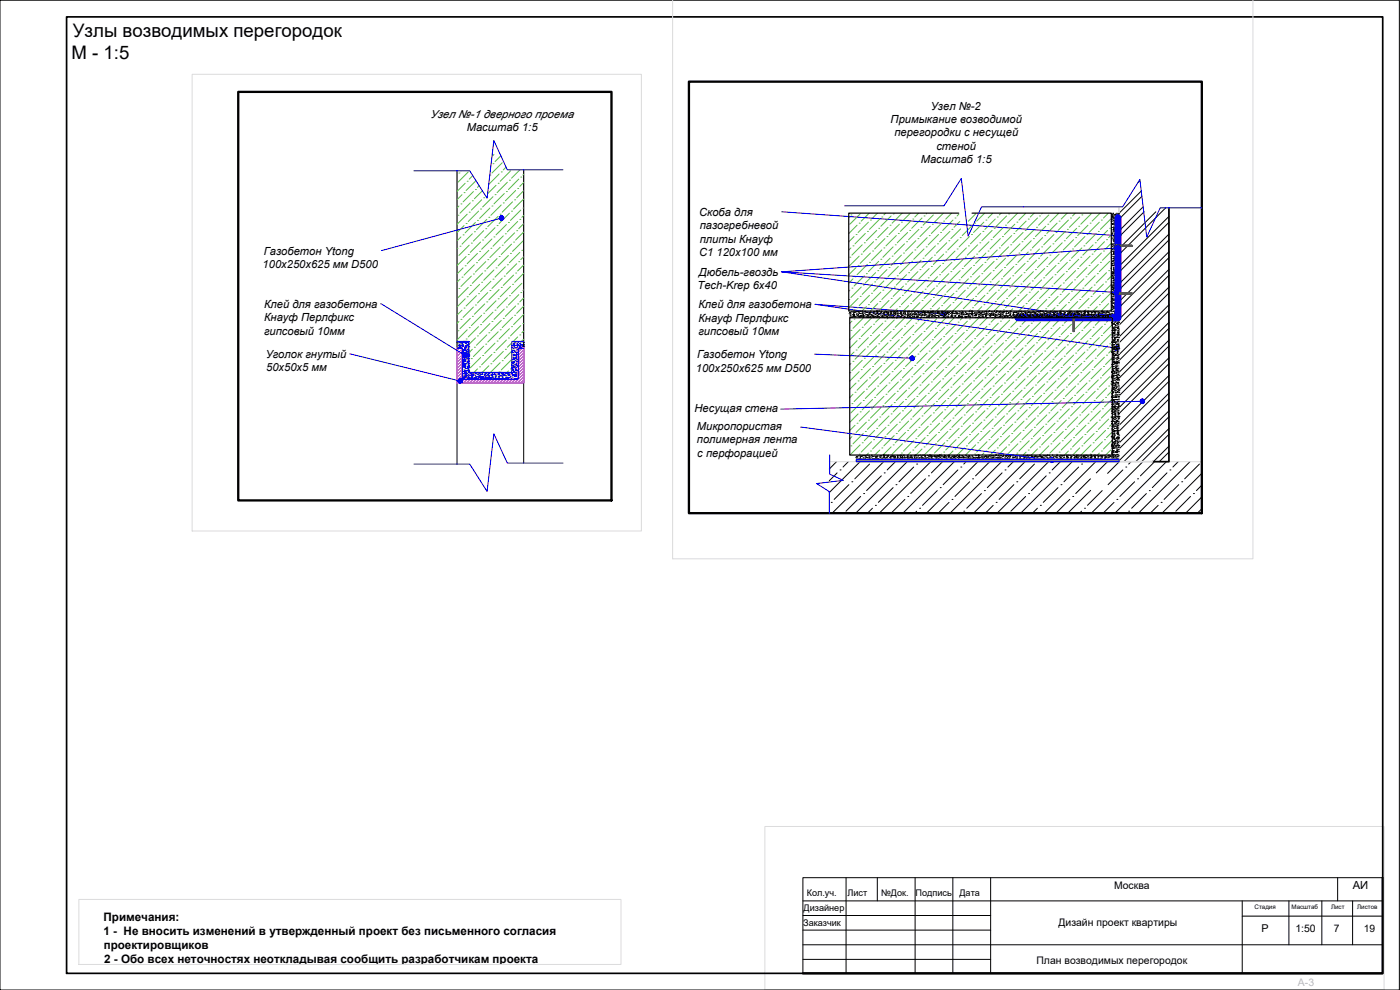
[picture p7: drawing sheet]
<svg xmlns="http://www.w3.org/2000/svg" width="420mm" height="297mm" viewBox="0 0 420 297" stroke-linecap="round" stroke-linejoin="round" font-family="sans-serif">
<defs><g id="words">
<g font-size="5.6">
<text x="21.9" y="11.1">Узлы возводимых перегородок</text>
<text x="21.5" y="17.8">М - 1:5</text>
</g>
<g font-size="3.5">
<text x="31.1" y="276.2">Примечания:</text>
<text x="31.1" y="280.5">1 - Не вносить изменений в утвержденный проект без письменного согласия</text>
<text x="31.1" y="284.6">проектировщиков</text>
<text x="31.2" y="293">3 - В проекте даны проектные размеры, фактические могут меняться</text>
<text x="31.3" y="288.8">2 - Обо всех неточностях неоткладывая сообщить разработчикам проекта</text>
</g>
<g font-size="3.4">
<text x="129.1" y="35.4">Узел №-1 дверного проема</text>
<text x="279.4" y="32.9">Узел №-2</text>
<text x="140.1" y="39.4">Масштаб 1:5</text>
<text x="267.3" y="36.9">Примыкание возводимой</text>
<text x="268.4" y="40.9">перегородки с несущей</text>
<text x="281" y="44.9">стеной</text>
<text x="276.3" y="49">Масштаб 1:5</text>
<text x="209.8" y="64.8">Скоба для</text>
<text x="210" y="68.8">пазогребневой</text>
<text x="79.2" y="76.4">Газобетон Ytong</text>
<text x="209.8" y="76.9">С1 120х100 мм</text>
<text x="210" y="72.9">плиты Кнауф</text>
<text x="78.8" y="80.4">100х250х625 мм D500</text>
<text x="209.7" y="82.8">Дюбель-гвоздь</text>
<text x="209.3" y="86.8">Tech-Krep 6x40</text>
<text x="79.2" y="92.4">Клей для газобетона</text>
<text x="209.6" y="92.5">Клей для газобетона</text>
<text x="79.2" y="96.4">Кнауф Перлфикс</text>
<text x="79.2" y="100.4">гипсовый 10мм</text>
<text x="209.6" y="96.6">Кнауф Перлфикс</text>
<text x="209.6" y="100.6">гипсовый 10мм</text>
<text x="79.7" y="107.4">Уголок гнутый</text>
<text x="209.2" y="107.5">Газобетон Ytong</text>
<text x="79.9" y="111.4">50х50х5 мм</text>
<text x="208.8" y="111.5">100х250х625 мм D500</text>
<text x="208.4" y="123.6">Несущая стена</text>
<text x="209.1" y="129">Микропористая</text>
<text x="209.2" y="133">полимерная лента</text>
<text x="209.3" y="137">с перфорацией</text>
<text x="406" y="266.6">АИ</text>
</g>
<text font-size="3.2" x="378.6" y="279.6">Р</text>
<g font-size="3.1">
<text x="334.3" y="266.6">Москва</text>
<text x="317.7" y="277.7">Дизайн проект квартиры</text>
<text x="388.7" y="279.6">1:50</text>
<text x="400.3" y="279.6">7</text>
<text x="409.3" y="279.5">19</text>
<text x="311.1" y="289.2">План возводимых перегородок</text>
</g>
<text font-size="3.1" fill="#bababa" x="389.5" y="296">A-3</text>
<g font-size="2.7">
<text x="242.1" y="268.8">Кол.уч.</text>
<text x="254.3" y="268.8">Лист</text>
<text x="264.4" y="268.8">№Док.</text>
<text x="274.8" y="268.8">Подпись</text>
<text x="288" y="268.8">Дата</text>
<text x="241.2" y="273.3">Дизайнер</text>
<text x="241.1" y="277.8">Заказчик</text>
</g>
<g font-size="1.9">
<text x="376.5" y="272.6">Стадия</text>
<text x="387.6" y="272.6">Масштаб</text>
<text x="399.5" y="272.6">Лист</text>
<text x="407.3" y="272.6">Листов</text>
</g>
</g></defs>
<g fill="none" stroke="#000" stroke-width=".3">
<path d="M0 .1h420v296.9h-420zM241 270.3h174M241 274.7h56.3M241 279.1h56.3M253.9 263.3v28.7M263.3 263.3v7M274.6 263.3v28.7M286 263.3v28.7M297.3 263.3v28.7M372.8 274.9h42.2M372.8 270.3v21.7M386.8 270.3v13.2"/>
<path d="M396.7 270.3v13.2M401.4 263.3v7M405.9 270.3v13.2M415 263.3h-174v28.7M241 283.5h174M241 287.9h56.3"/>
</g>
<path d="M415 263.3v28.7h-174" fill="none" stroke="#000" stroke-width=".7"/>
<g fill="none" stroke="#00f" stroke-width=".3">
<path d="M137.2 102.8h.1M137.4 102.9h.1M137.5 104.4h.1M137.6 103.7h.1M137.7 103.7h.1M137.7 104.1h.1M137.7 103.4h.1M137.8 102.7h.1M137.9 104h.1M138 102.9h.1M138 103.6h.1M138.1 102.9h.1"/>
<path d="M138.1 102.7h.1M138.2 103.6h.2zM138.3 104.3h.1M138.4 103.7h.1M138.5 102.9h.1M138.6 102.8h.1M138.6 103.3l.2-.2zM138.7 105.3h.1M138.7 111h.1M138.7 103.9h.1M138.7 103.7h.1M138.8 103.3h.1"/>
<path d="M138.8 112.9h.1M138.8 105h.1M138.8 102.6h.1M138.8 112h.1M138.8 103.5h.1M138.8 112.2h.1M138.8 113.3h.1M139 106.7h.1M138.9 109.3h.1M138.9 108.5h.1M138.9 108.9h.1M139.1 105.8h.1"/>
<path d="M139 105.6h.1M139 113.6h.1M139 104.9h.1M139 105.8h.1M139 105.4l.1 .2h-.2M139 107.1h.1M139 106.4h.1M139 108.9h.1M139 111.4h.1M139.1 103.9h.1M139.1 105.4l-.2 .2M139.1 112.8h.1"/>
<path d="M139.1 110h.1M139.1 102.7h.1M139.1 105.2h.1M139.1 107.7h.1M139.1 110.2h.1M139.1 102.6h.1M139.3 108.2h.1M139.1 109.6l.2-.1zM139.2 107.9l.1-.2zM139.2 111h.1M139.2 106.3h.1M139.3 112.1h.1"/>
<path d="M139.3 107.9h.1M139.3 111.4h.1M139.3 102.7h.1M139.3 109.2h.1M139.5 113.2h.1M139.4 108.5h.1M139.4 113.1h.1M139.4 104.8h.1M139.6 104.4h.1M139.4 112.4h.1M139.4 107.8h.1M139.4 110.1l.2-.1-.2 .1"/>
<path d="M139.5 111.8h.1M139.5 113.1h.1M139.5 111.1h.1M139.5 102.4h.1M139.5 111.9h.1M139.5 110.4h.1M139.5 104.9h.1M139.5 112.8h.1M139.5 104.3h.1M139.5 106.8h.1M139.5 109.4h.1M139.5 109.7h.1"/>
<path d="M139.6 109.8h.1M139.6 104.1h.1M139.6 103h.1M139.6 109.1h.1M139.6 110h.1M139.6 102.4h.1M139.6 108.4h.1M139.6 107.8h.1M139.6 111.3h.1M139.6 107.1h.1M139.6 109.2h.1M139.6 108.1h.2z"/>
<path d="M139.7 106.4h.1M139.7 105.8h.1M139.7 106.9h.1M139.7 112.4l.2-.2zM139.7 105.1h.1M139.7 104.4h.1M139.8 103.8h.1M139.8 105.6h.1M139.9 103.8h.1M139.8 103.1h.1M139.8 102.4h.1M139.8 111.2h.1"/>
<path d="M139.8 111.3h.1M139.8 110.6h.1M139.8 105.1h.1M139.9 112.1h.1M140 111.8h.1M139.9 113.4h.1M140 102.9h.1M139.9 107.7h.1M140 107h.1M140 109h.1M140 104.1h.1M140.1 105.3h.1"/>
<path d="M140.1 112h.1M140.1 103.4h.1M140.1 105.9h.1M140.1 112.7h.1M140.1 107.2h.1M140.1 106.7l.2-.1zM140.2 108.4h.1M140.2 102.8h.1M140.2 106.2h.1M140.2 108.7h.1M140.2 111.2h.1M140.2 103.6h.1"/>
<path d="M140.3 111h.1M140.3 104.8h.1M140.3 113.4h.1M140.3 105h.1M140.3 107.5h.1M140.3 110.1h.1M140.3 112.6h.1M140.3 102.5h.1M140.4 106.8h.1M140.4 110.5h.1M140.5 110.3h.1M140.4 109.8h.1"/>
<path d="M140.4 108h.1M140.4 109.2h.1M140.4 113.6h.1M140.4 113h.1M140.5 112.3h.1M140.5 106.9h.1M140.5 111.6h.1M140.5 106.2h.1M140.5 104.8h.1M140.5 111h.1M140.5 113.1h.1M140.6 109.6h.1"/>
<path d="M140.6 103.3h.1M140.6 109h.1M140.6 111.2h.1M140.7 108.3h.1M140.6 108.3h.1M140.6 102.6h.1M140.6 107.6h.1M140.6 103h.1M140.7 107h.1M140.7 110h.1M140.7 106.3h.1M140.7 111.3h.1"/>
<path d="M140.7 105.6h.1M140.7 107.6h.1M140.7 104.1h.1M140.7 106.6h.1M140.7 109.1h.1M140.7 111.7h.1M140.7 105.2v.1M140.8 113.3h.1M140.8 112.6h.1M140.9 112.1h.1M141 113.4h.1M141.1 112.6h.1z"/>
<path d="M141.3 112.6h.1M141.3 111.8h.1M141.4 113.6h.1M141.5 113.5h.1M141.5 112.4h.1M141.5 112.8h.1M141.5 112.1h.1M141.5 113.2h.1M141.6 113.2h.1M141.8 111.8h.1M142 112.2h.1M142 112.6l-.2 .1 .2-.1"/>
<path d="M142 113.5h.1M142 112.4h.1M142.2 113.4h.2zM142.5 113.3h.1M142.5 112.7h.1M142.5 112h.1M142.5 113.4h.1M142.6 112.2h.1M142.7 113.2h.1M142.7 112l.2-.1zM142.8 113.1h.1M143 113h.1"/>
<path d="M143.1 112.2h.1M143.1 113.5h.1M143.3 113h.1M143.3 112.3h.1M143.5 113.2h.1M143.5 112.6h.1M143.5 111.9h.1M143.5 113.7h.1M143.7 113.2h.1M143.7 113.3h.1M143.8 112h.1M143.8 112.2h.1"/>
<path d="M144.1 112.7h.1M144 113.1l.1-.2zM144.1 112.9h.1M144.1 112.3h.1M144.2 113.5h.1M144.2 113.6h.1M144.4 113.1h.1M144.5 113.7h.1M144.5 113.1h.1M144.5 112.4h.1M144.6 111.7h.1M144.6 112.1h.1"/>
<path d="M144.8 113.5h.1M144.8 113.3h.1M144.9 113h.1M144.9 111.8h.1M145.1 113.6l.2-.1zM145.2 112.3h.1M145.2 113.6h.1M145.3 113.5h.1M145.3 112.7h.1M145.4 113.4h.1M145.5 113.6h.1M145.5 111.7h.1"/>
<path d="M145.6 112.9h.1M145.6 112.3h.1M145.6 112.1h.2zM145.9 113.4h.1M145.8 112.7h.1M145.8 112h.1M146 112.8h.1M146 113.4h.1M146.1 113.4l.2-.2v.2h-.2M146.3 112.3h.1M146.3 113.6h.1M146.3 111.9h.1"/>
<path d="M146.5 113.2h.1M146.5 113.5h.1M146.6 112.8h.1M146.6 112.1h.1M146.6 112.6h.1M146.9 112.9h.1M146.9 113.4h.1M147 111.9h.1M147.1 111.8h.1M147.2 112.6h.1M147.3 113.4h.1M147.3 113.2h.1"/>
<path d="M147.3 112.4h.1M147.4 113.7h.1M147.6 113.3h.1M147.6 112.6h.1M147.6 112h.1M147.7 113h.1M147.8 113.1h.1M147.8 112.4h.1M148 113.5h.1M148 113.7h.1M148.3 113.7l.1-.1v.1M148.4 112h.1"/>
<path d="M148.3 112.3h.1M148.4 112.4h.1M148.4 113.7h.1M148.5 112.3h.1zM148.6 113h.1M148.6 113.2h.1M148.6 112.5h.1M148.7 111.8h.1M148.7 113.5h.1M148.8 112.8h.1M149.1 113.5h.1M149.1 112.2h.1"/>
<path d="M149.3 113.7h.1M149.5 112.5h.1M149.5 112.2h.1M149.6 113.7h.1M149.6 113.5h.1M149.6 113h.1M149.6 112.4h.1M149.8 113.1h.1M149.8 113.6h.1M149.8 112.9h.1M149.9 112.1l-.1 .1zM150 112.6h.1"/>
<path d="M150.1 113.6h.1M150.2 113.5h.1M150.3 111.7h-.1M150.3 111.7h.1M150.3 112.8h.1M150.4 112.1h.1M150.5 112.5h.1M150.6 113.5h.1M150.6 113.6h.1M150.7 112.9h.1M150.7 112.2h.1M150.7 112h.1"/>
<path d="M150.8 113.3h.1M150.9 112h.1M151.1 112.7h.1M151.2 112.4h.1M151.2 113.6h.1M151.3 112.2l-.1 .1zM151.4 111.8h.1M151.4 112.5l.1-.1zM151.6 113.7h.1M151.6 111.9h.1M151.6 112.6h.1M151.7 113.4h.1"/>
<path d="M151.7 112.8h.1M151.7 112.1h.1M151.8 113.3h.1M151.9 111.8h.1M151.9 113.1h.1M152.3 112.1l.1-.1zM152.3 113.6h.1M152.3 113.2h.1M152.3 112.2h.1M152.4 112.5h.1M152.4 111.8h.1M152.5 113.3l.2-.1z"/>
<path d="M152.7 113.3h.1M152.7 112.6h.1M152.7 112h.1M152.7 112.3l-.1 .2zM152.9 112.5h.1M152.9 111.7h.1M153 111.8h.2zM153.1 113.2h.1M153.1 112.9h.1M153.4 113.7h.1M153.5 111.9h.1M153.5 112h.1"/>
<path d="M153.6 109.5v.1M153.6 112.4h.1M153.6 105.6h.2M153.6 110.3v.1M153.6 103.7h.1M153.7 104.4h.1M153.7 113.1h.1M153.7 108.8h.1M153.7 105.7h.1M153.7 105.5l.1 .1M153.7 112.5h.1M153.7 112.7h.1"/>
<path d="M153.8 105.4l-.2 .2M153.8 111.8h.1M153.8 111.1h.1M153.8 110.5h.1M153.8 105.2h.1zM153.8 109.8h.1M153.8 105.1h.1M153.9 109.1h.1M153.9 109.6h.1M153.9 108.5h.1M153.9 111l-.1 .1zM153.9 107.8h.1"/>
<path d="M153.9 110.9h.1M153.9 107.2h.1M153.9 110.2h.1M153.9 103.6h.1M153.9 106.5h.1M154 105.8h.1M154 107.7l-.1 .2M154 107.7l-.2 .2M154 105.1h.1M154 107.3h.1M154 107.7h.1M154 108.9h.2z"/>
<path d="M154 104.5h.1M154.1 103.8h.1M154.1 106.6h.1M154.1 103.2h.1M154.1 102.5h.1M154.1 103.4h.1M154.1 110.2l.2-.2v.2M154.1 110.2h.2M154.1 103.7h.1M154.1 111.6h.1M154.2 102.9h.1M154.2 112.5l-.1 .1z"/>
<path d="M154.2 108.8h.1M154.2 111.4h.1M154.2 105.1h.1M154.2 103.8h.1M154.2 106.3h.1M154.2 108h.1M154.2 108.5h.1M154.4 112.6h.1M154.3 109.8h.1M154.3 105.1h.1M154.3 107.6h.1M154.3 110.2h.1"/>
<path d="M154.3 112.7h.1M154.3 103.8l.1-.1zM154.3 102.6h.1M154.3 113.7h.1M154.3 113h.1M154.4 104.4h.1M154.4 105.4h.1M154.4 113.7h.1M154.4 110.1h.1M154.5 109.4h.1M154.5 106.6h.1M154.5 107.5l.1-.1z"/>
<path d="M154.5 103.6h.1M154.5 112.3l-.1 .1M154.5 112.3l-.1 .2M154.5 106.5h.1M154.5 110.6h.1M154.6 105.8h.1M154.6 111.9h.1M154.6 102.9h.1M154.6 107.5h.1M154.7 110.8h.1M154.8 108.1h.1M154.7 104.2h.1"/>
<path d="M154.7 106.8h.1M154.7 109.3h.1M154.7 111.8h.1M154.7 113.7h.1M154.7 113h.1M154.9 111.1h.1M154.7 112.3h.1M154.7 104.4h.1M154.8 107.2h.1M154.8 111.7h.1M154.8 105.7h.1M154.8 111h.1"/>
<path d="M154.8 112.7h.1M154.8 110.3h.1M154.9 109.7h.1M154.9 112.9h.1M154.9 109h.1M154.9 103.6h.1M154.9 112.2h.1M154.9 108.3h.1M154.9 109.6h.1M154.9 107.7h.1M155 109.6h.1M155 107h.1"/>
<path d="M155 109.3h.1M155 106.3h.1M155 108.6h.1M155 106h.1zM155 105.7h.1M155 105h.1M155 104.3h.1M155 106.5h.1M155.1 103.7h.1M155.1 105.7h.1M155.1 107.8h.1M155.1 105h.1"/>
<path d="M155.1 113.6h.1M155.1 103h.1M155.2 103.4h.1M155.2 110h.1M155.2 111.7h.1M155.3 109.7h.1M155.4 103.7h.1M155.3 106.4h.1M155.3 111.1l-.1 .1zM155.3 108.6h.1M155.3 109.9h.1M155.4 108.6h.1"/>
<path d="M155.4 111.2h.1M155.4 113.7h.1M155.4 112.1h.1M155.4 103.6h.1M155.4 106.1h.1M155.4 102.8h.1M155.4 111.4h.1M155.4 105.5h.1M155.4 113.4h.2zM155.4 107.4h.1M155.4 110h.1M155.4 112.5h.1"/>
<path d="M155.5 104.9h.1M155.5 104.6l.1-.1zM155.5 108.5h.1M155.5 107.8h.1M155.6 103.7h.1M155.6 112.6l-.1 .1zM155.6 104.9h.1M155.6 110.7h.1M155.6 103.5l-.2 .2 .2-.2M155.6 104.2h.1M155.6 105.2v.1M155.9 104h.1"/>
<path d="M156 103.1h.1zM156.1 104.2h.1M156.1 103.6h.1M156.1 102.9h.1M156.1 104.1h.1M156.1 103.4h.1M156.2 103.4h.1M156.4 102.4h.1M156.5 102.4h.1M156.5 103.4h.1M156.7 103.3h.1M156.7 103.7h.1"/>
<path d="M156.7 102.6h.1M156.8 103.9v.1M156.9 104h.1M157 103.8h.1M157.1 104.1h.1M157.1 103.4h.1M157.1 102.7h.1M157.2 103.9h.1"/>
</g>
<path d="M137.2 51.3v62.6M157.2 51v62.9M287.7 64h-33v29.3h78.8v-29.3h-41.8M255 95.3h78.8v41.2h-78.8z" fill="none" stroke="#000" stroke-width=".36"/>
<path d="M71.5 27.6h112v122.5h-112zM206.8 24.5h153.9v129.5h-153.9z" fill="none" stroke="#000" stroke-width=".7"/>
<g fill="none" stroke="#f0f" stroke-width=".3">
<path d="M137.9 104.4l-.7 .8M138.7 104.5l-1.5 1.6M138.7 105.4l-1.5 1.6M138.7 106.3l-1.5 1.6M138.7 107.2l-1.5 1.6M138.7 108.1l-1.5 1.6M138.7 109l-1.5 1.6M138.7 109.9l-1.5 1.6M138.7 110.8l-1.5 1.6M138.7 111.7l-1.5 1.6M138.7 112.6l-1.5 1.6M138.7 113.5l-1.3 1.3"/>
<path d="M139.3 113.9l-1 .9M140.2 113.9l-1 .9M141.1 113.9l-1 .9M142 113.9l-1 .9M142.9 113.9l-1 .9M143.8 113.9l-1 .9M144.7 113.9l-1 .9M145.6 113.9l-1 .9M146.5 113.9l-1 .9M147.4 113.9l-1 .9M148.3 113.9l-1 .9M149.2 113.9l-1 .9"/>
<path d="M150.1 113.9l-1 .9M151 113.9l-1 .9M151.8 113.9l-.9 .9M152.8 113.9l-1 .9M153.6 113.9l-.9 .9M154.6 113.9l-1 .9M155.4 113.9l-.9 .9M155.9 104.4l-.3 .3M156.8 104.4l-1.2 1.2M157.2 113.1l-1.8 1.7M157.2 105l-1.6 1.5M157.2 105.9l-1.6 1.5"/>
<path d="M157.2 106.8l-1.6 1.5M157.2 107.7l-1.6 1.5M157.2 108.6l-1.6 1.5M157.2 109.5l-1.6 1.5M157.2 110.3l-1.6 1.6M157.2 111.3l-1.6 1.5M157.2 112.1l-1.6 1.6M157.2 113.9l-.9 .9"/>
</g>
<path d="M137.2 114.8v24.4M157.2 104.4v34.5" fill="none" stroke="#000" stroke-width=".3"/>
<g fill="none" stroke="#58ba48" stroke-width=".3">
<path d="M137.7 51.9h.1M138.4 51.3h-.1M138.7 58.4l-1.5 1.5M139.3 57.8h.1M139.6 55l-2.4 2.4M140.2 54.4h.1M140.5 51.6l-3.1 3.1M141.9 52.7l-1.1 1M142.1 57.5l-3.1 3.1M142.7 56.9h.1M142.9 54.2l-3 3M143.8 55.7l-.5 .5"/>
<path d="M144.5 60l-3 3M144.8 57.2l-2.4 2.4M145.2 59.3h.1M147 52.5h.1M147.3 49.7h.1M148 49.1h.1M148 59l-3.2 3.1M148.3 46.3l-.5 .4M148.6 58.4h.1M148.9 55.6l-2.6 2.6M149.5 55h.1M149.8 52.2l-3.1 3.1"/>
<path d="M150.3 46.7l-1.7 1.8M150.4 51.6h.1M150.7 48.8l-3.1 3.1M151.3 58.1l-3 3.1M151.9 50.1l-.9 .9M152 57.5h.1M152.3 54.7l-3.1 3.1M152.9 54.1h.1M153.2 51.3l-3.1 3.1M154.5 60h.1M154.7 57.2l-3 3M155.4 56.5h.1"/>
<path d="M155.7 53.7l-3.1 3.2M156 51l-2.5 2.5M156.3 53.1h.1M157.2 52.3l-.3 .2M157.2 57.2l-2.1 2.1M157.2 54.7l-1.2 1.2M157.2 59.7l-3.1 3M137.4 74.5l-.2 .2M137.4 64.6h.1M137.7 61.8l-.5 .6M138 73.9h.1M138.3 71.1l-1.1 1.2"/>
<path d="M138.3 61.2h.1M139 70.5h.1M139.3 67.7l-2.1 2.1M139.6 79.7h.1M139.9 77l-2.7 2.7M139.9 67.1h.1M140.2 64.3l-3 3M140.5 76.4h.1M140.8 63.7h.1M140.8 73.6l-3.1 3.1M141.1 60.9l-3.1 3.1M141.5 72.9h.1"/>
<path d="M141.8 70.2l-3.1 3M141.8 60.2h.1M142.4 79.4l-3.1 3.1M142.4 69.5h.1M142.7 66.7l-3.1 3.2M143 78.8h.1M143.3 76l-3.1 3.1M143.3 66.1h.1M143.6 63.4l-3.1 3M143.9 75.4h.1M144.2 62.7h.1M144.2 72.6l-3.1 3.1"/>
<path d="M144.8 72h.1M145.2 69.2l-3.1 3.1M145.8 78.5l-3.1 3.1M145.8 68.6h.1M146.1 65.8l-3.1 3.1M146.4 77.9h.1M146.7 75.1l-3.1 3.1M146.7 65.2h.1M147 62.4l-3.1 3.1M147.3 74.5h.1M147.6 71.7l-3.1 3.1M147.6 61.8h.1"/>
<path d="M148.3 71.1h.1M148.6 68.3l-3.1 3.1M149.2 77.6l-3.1 3.1M149.2 67.7h.1M149.5 64.9l-3.1 3.1M149.8 77h.1M150.1 64.3h.1M150.1 74.2l-3.1 3.1M150.4 61.5l-3.1 3.1M150.7 73.6h.1M151 70.8l-3 3.1M151 60.9h.1"/>
<path d="M151.7 70.2h.1M152 67.4l-3.1 3.1M152.3 79.4h.1M152.6 76.7l-3.1 3M152.6 66.7h.1M152.9 64l-3.1 3.1M153.2 76h.1M153.5 63.4h.1M153.5 73.2l-3.1 3.2M153.8 60.6l-3.1 3.1M154.1 72.6h.1M154.5 69.9l-3.2 3"/>
<path d="M155.1 79.1l-3.1 3.1M155.1 69.2h.1M155.4 66.4l-3.1 3.1M155.7 78.5h.1M156 75.7l-3.1 3.1M156 65.8h.1M156.3 63l-3.1 3.1M156.6 75.1h.1M156.9 72.3l-3.1 3.1M156.9 62.4h.1M157.2 67.1l-1.5 1.5M157.2 79.5l-1.8 1.8"/>
<path d="M157.2 64.7l-.6 .5M157.2 69.6l-2.5 2.4M157.2 77l-.9 .9M254.7 65.1h.1M255.1 77.2h.1M255.4 64.5h.1M255.4 74.4l-.7 .6M256 73.8h.1M256.3 71l-1.6 1.6M256.9 70.4h.1M257.2 67.6l-2.5 2.5M257.5 79.6h.1"/>
<path d="M257.9 76.9l-3.2 3.1M257.9 67h.1M258.1 64.2l-3 3.1M258.5 76.2h.1M258.8 73.5l-3.1 3M259.4 72.8h.1M259.7 70l-3.1 3.2M260.3 79.3l-3.1 3.1M260.3 69.4h.1M260.6 66.7l-3.1 3.1M260.9 64l-2.4 2.3M260.9 78.7h.1"/>
<path d="M261.2 75.9l-3.1 3.1M261.2 66h.1M261.9 75.3h.1M262.2 72.5l-3.1 3.1M262.8 71.9h.1M263.1 69.1l-3.1 3.1M263.3 64l-1.4 1.4M263.7 78.4l-3.1 3.1M263.7 68.5h.1M264 65.7l-3.1 3.1M264.4 77.8h.1M264.6 65.1h.1"/>
<path d="M264.6 75l-3 3.1M265.3 74.4h.1M265.6 71.6l-3.1 3.1M265.8 64l-.5 .5M266.2 71h.1M266.5 68.2l-3.1 3.1M267.1 77.5l-3.1 3.1M267.1 67.6h.1M267.4 64.8l-3 3.1M267.7 76.9h.1M268.1 74.1l-3.1 3.1M268.1 64.2h.1"/>
<path d="M268.7 73.5h.1M269 70.7l-3.1 3.1M269.6 80l-3.1 3M269.6 70h.1M269.9 67.3l-3.1 3.1M270.2 79.3h.1M270.5 66.7h.1M270.5 76.5l-3.1 3.1M270.7 64l-3 3M271.1 75.9h.1M271.5 73.2l-3.1 3M272.1 72.5h.1"/>
<path d="M272.4 69.8l-3.1 3M273 79l-3.1 3.1M273 69.1h.1M273.2 64l-2.1 2M273.3 66.3l-3.1 3.1M273.6 78.4h.1M273.9 75.6l-3.1 3.1M273.9 65.7h.1M274.6 75h.1M274.8 72.2l-3 3.1M275.5 71.6h.1M275.7 64l-1.1 1.1"/>
<path d="M275.8 68.8l-3.1 3.1M276.4 78.1l-3.1 3.1M276.4 68.2h.1M276.7 65.4l-3.1 3.1M277 77.5h.1M277.3 74.7l-3.1 3.1M277.3 64.8h.1M278 74.1h.1M278.2 64l-.2 .2M278.3 71.3l-3.1 3.1M278.9 70.7h.1M279.2 67.9l-3.1 3.1"/>
<path d="M279.5 80h.1M279.8 67.3h.1M279.8 77.2l-3.1 3.1M280.1 64.5l-3.1 3.1M280.4 76.5h.1M280.7 73.8l-3.1 3.1M281.3 73.2h.1M281.7 70.4l-3.1 3.1M282.3 79.6l-3.1 3.1M282.3 69.8h.1M282.6 67l-3.1 3M282.9 79h.1"/>
<path d="M283.1 64l-2.7 2.7M283.2 66.3h.1M283.2 76.2l-3.1 3.1M283.8 75.6h.1M284.1 72.8l-3 3.1M284.8 72.2h.1M285.1 69.4l-3.1 3.1M285.6 64l-1.8 1.7M285.7 78.7l-3.1 3.1M285.7 68.8h.1M286 66l-3.1 3.1M286.3 78.1h.1"/>
<path d="M286.6 65.4h.1M286.6 75.3l-3.1 3.1M287.2 74.7h.1M287.5 71.9l-3 3.1M287.8 64.3l-.6 .5M288 66.5l-1.7 1.7M288.2 71.3h.1M288.3 68.7l-2.9 2.9M289.1 77.8l-3.1 3.1M289.7 77.2h.1M290 74.4l-3.1 3.1M290.6 73.8h.1"/>
<path d="M291 71l-3.2 3.1M291.6 70.4h.1M291.9 67.6l-3.1 3.1M292.2 79.6h.1M292.5 76.9l-3.1 3.1M292.5 67h.1M292.8 64.2l-2.2 2.2M293.1 76.2h.1M293.4 73.5l-3.1 3M294 72.8h.1M294.3 70l-3 3.2M295 79.3l-3.1 3.1"/>
<path d="M295 69.4h.1M295.3 66.7l-3.1 3.1M295.5 64l-2.4 2.3M295.6 78.7h.1M295.9 66h.1M295.9 75.9l-3.1 3.1M296.5 75.3h.1M296.8 72.5l-3.1 3.1M297.4 71.9h.1M297.8 69.1l-3.1 3.1M298 64l-1.5 1.4M298.4 78.4l-3.1 3.1"/>
<path d="M298.4 68.5h.1M298.7 65.7l-3.1 3.1M299 77.8h.1M299.3 75l-3.1 3.1M299.3 65.1h.1M299.9 74.4h.1M300.2 71.6l-3.1 3.1M300.5 64l-.6 .5M300.8 71h.1M301.2 68.2l-3.1 3.1M301.8 67.6h.1M301.8 77.5l-3.1 3.1"/>
<path d="M302.1 64.8l-3.1 3.1M302.4 76.9h.1M302.7 64.2h.1M302.7 74.1l-3.1 3.1M303.3 73.5h.1M303.6 70.7l-3.1 3.1M304.2 80l-3 3M304.2 70h.1M304.6 67.3l-3.1 3.1M304.9 79.3h.1M305.2 76.5l-3.1 3.1M305.2 66.7h.1"/>
<path d="M305.4 64l-3 3M305.8 75.9h.1M306.1 73.2l-3.1 3M306.7 72.5h.1M307 69.8l-3.1 3M307.7 79l-3.1 3.1M307.7 69.1h.1M307.9 64l-2.1 2M308 66.3l-3.1 3.1M308.3 78.4h.1M308.6 65.7h.1M308.6 75.6l-3.1 3.1"/>
<path d="M309.2 75h.1M309.5 72.2l-3.1 3.1M310.1 71.6h.1M310.3 64l-1.1 1.1M310.4 68.8l-3.1 3.1M311.1 78.1l-3.1 3.1M311.1 68.2h.1M311.4 65.4l-3.1 3.1M311.7 77.5h.1M312 64.8h.1M312 74.7l-3.1 3.1M312.6 74.1h.1"/>
<path d="M312.8 64l-.2 .2M312.9 71.3l-3.1 3.1M313.5 70.7h.1M313.8 67.9l-3.1 3.1M314.2 80h.1M314.5 77.2l-3.1 3.1M314.5 67.3h.1M314.8 64.5l-3.1 3.1M315.1 76.5h.1M315.4 73.8l-3.1 3.1M316 73.2h.1M316.3 70.4l-3.1 3.1"/>
<path d="M316.9 79.6l-3.1 3.1M316.9 69.8h.1M317.2 67l-3 3M317.5 79h.1M317.8 64l-2.7 2.7M317.9 76.2l-3.1 3.1M317.9 66.3h.1M318.5 75.6h.1M318.8 72.8l-3.1 3.1M319.4 72.2h.1M319.7 69.4l-3.1 3.1M320.3 64l-1.8 1.7"/>
<path d="M320.3 68.8h.1M320.3 78.7l-3.1 3.1M320.7 66l-3.2 3.1M321 78.1h.1M321.3 75.3l-3.1 3.1M321.3 65.4h.1M321.9 74.7h.1M322.2 71.9l-3.1 3.1M322.7 64l-.8 .8M322.8 71.3h.1M323.1 68.5l-3.1 3.1M323.7 77.8l-3 3.1"/>
<path d="M323.7 67.9h.1M324 65.1l-3 3.1M324.4 77.2h.1M324.7 64.5h.1M324.7 74.4l-3.1 3.1M325.3 73.8h.1M325.6 71l-3.1 3.1M326.2 70.4h.1M326.5 67.6l-3.1 3.1M326.8 79.6h.1M327.2 76.9l-3.2 3.1M327.2 67h.1"/>
<path d="M327.4 64.2l-3 3.1M327.8 76.2h.1M328.1 73.5l-3.1 3M328.7 72.8h.1M329 70l-3.1 3.2M329.6 79.3l-3.1 3.1M329.6 69.4h.1M329.9 66.7l-3.1 3.1M330.2 64l-2.4 2.3M330.2 78.7h.1M330.5 66h.1M330.5 75.9l-3.1 3.1"/>
<path d="M331.2 75.3h.1M331.5 72.5l-3.1 3.1M332.1 71.9h.1M332.4 69.1l-3.1 3.1M332.6 64l-1.4 1.4M333 78.4l-3.1 3.1M333 68.5h.1M333.2 70.8l-.5 .5M333.3 65.7l-3.1 3.1M333.5 72.9l-1.7 1.8M333.5 75.4l-2.6 2.7M137.4 99.2h.1"/>
<path d="M137.7 96.5l-.5 .5M137.7 86.6h.1M138 83.8l-.8 .9M138.3 95.8h.1M138.7 93.1l-1.5 1.5M138.7 83.1h.1M139 80.4l-1.8 1.8M139.3 92.4h.1M139.6 89.6l-2.4 2.5M140.2 98.9l-3 3.1M140.2 89h.1M140.5 86.2l-3.1 3.1"/>
<path d="M140.8 98.3h.1M141.1 95.5l-3.1 3.1M141.1 85.6h.1M141.5 82.9l-3.2 3M141.8 94.9h.1M142.1 92.1l-3.1 3.1M142.1 82.2h.1M142.7 91.5h.1M143 88.7l-3.1 3.1M143.6 98l-3.1 3.1M143.6 88.1h.1M143.9 85.3l-3.1 3.1"/>
<path d="M144.2 97.4h.1M144.5 84.7h.1M144.5 94.6l-3 3.1M144.8 81.9l-3 3.1M145.2 94h.1M145.5 91.2l-3.1 3.1M145.5 81.3h.1M146.1 90.6h.1M146.4 87.8l-3.1 3.1M146.7 99.9h.1M147 97.1l-3.1 3.1M147 87.2h.1"/>
<path d="M147.3 84.4l-3.1 3.1M147.6 96.5h.1M148 83.8h.1M148 93.7l-3.2 3.1M148.3 81l-3.1 3.1M148.6 93.1h.1M148.9 90.3l-3.1 3.1M148.9 80.4h.1M149.5 99.6l-3.1 3M149.5 89.6h.1M149.8 86.9l-3.1 3.1M150.1 98.9h.1"/>
<path d="M150.4 96.1l-3.1 3.1M150.4 86.2h.1M150.7 83.5l-3.1 3.1M151 95.5h.1M151.3 92.7l-3 3.1M151.3 82.9h.1M151.7 80.1l-3.1 3M152 92.1h.1M152.3 89.3l-3.1 3.1M152.9 98.6l-3.1 3.1M152.9 88.7h.1M153.2 85.9l-3.1 3.1"/>
<path d="M153.5 98h.1M153.8 85.3h.1M153.8 95.2l-3.1 3.1M154.1 82.5l-3.1 3.1M154.5 94.6h.1M154.7 91.8l-3 3.1M154.7 81.9h.1M155.4 91.2h.1M155.7 88.4l-3.1 3.1M156.3 97.7l-3.1 3.1M156.3 87.8h.1M156.6 85l-3.1 3.1"/>
<path d="M156.9 97.1h.1M157.2 86.9l-.3 .3M157.2 91.9l-2.1 2.1M157.2 99.3l-.6 .6M157.2 82l-2.7 2.7M157.2 89.4l-1.2 1.2M157.2 94.3l-3.1 3.1M254.7 89.9h.1M255.1 87.1l-.4 .3M255.4 99.1h.1M255.7 86.5h.1M255.7 96.4l-.7 .6"/>
<path d="M256 83.7l-1.3 1.2M256.3 95.7h.1M256.6 93l-.4 .3M256.6 83h.1M256.9 80.3l-2.2 2.2M257.2 92.3h.1M257.5 89.5l-2.8 2.9M258.1 98.8l-3 3.1M258.1 88.9h.1M258.5 86.1l-3.1 3.1M258.8 98.2h.1M259.1 95.4l-3.1 3.1"/>
<path d="M259.1 85.5h.1M259.4 82.7l-3.1 3.1M260 92l-1.3 1.3M260 82.1h.1M260.6 91.4h.1M260.9 88.6l-3 3.1M261.6 97.9l-3.1 3.1M261.6 88h.1M261.6 95.3l-2.2 2.3M261.9 85.2l-3.1 3.1M262.2 97.3h.1M262.5 84.6h.1"/>
<path d="M262.8 81.8l-3.1 3.1M263.4 91.1l-2.2 2.2M263.4 81.2h.1M264 90.5h.1M264.1 95.3l-1.3 1.4M264.4 87.7l-3.2 3.1M264.6 99.7h.1M265 87.1h.1M265 97l-3.1 3.1M265.3 84.3l-3.1 3.1M265.6 96.4h.1M265.9 83.7h.1"/>
<path d="M266.2 80.9l-3.1 3.1M266.5 93h.1M266.6 95.3l-.4 .4M266.8 80.3h.1M266.8 90.2l-3.1 3.1M267.4 99.4l-3 3.1M267.4 89.5h.1M267.7 86.8l-3.1 3.1M268.1 98.8h.1M268.4 86.1h.1M268.4 96l-3.1 3.1M268.7 83.4l-3.1 3.1"/>
<path d="M269 95.4h.1M269.3 82.7h.1M269.3 92.6l-.7 .7M269.9 92h.1M270.2 89.2l-3.1 3.1M270.8 98.5l-3.1 3.1M270.8 88.6h.1M271.1 85.8l-3 3.1M271.5 97.9h.1M271.5 95.3l-2.8 2.9M271.8 85.2h.1M272.1 82.4l-3.1 3.1"/>
<path d="M272.7 81.8h.1M272.7 91.7l-1.6 1.6M273.3 91.1h.1M273.6 88.3l-3.1 3.1M274 95.3l-1.9 2M274.2 97.6l-3.1 3.1M274.2 87.7h.1M274.6 84.9l-3.1 3.1M274.8 97h.1M275.2 84.3h.1M275.5 81.5l-3.1 3.1M276.1 90.8l-2.5 2.5"/>
<path d="M276.1 80.9h.1M276.5 95.3l-1 1.1M276.7 90.2h.1M277 87.4l-3.1 3.1M277.3 99.4h.1M277.6 96.7l-3 3M277.6 86.8h.1M278 84l-3.2 3.1M278.3 96h.1M278.6 93.3h-.1M278.6 83.4h.1M278.9 80.6l-3.1 3.1"/>
<path d="M279 95.3l-.1 .1M279.2 92.6h.1M279.5 89.9l-3.1 3.1M280.1 89.2h.1M280.1 99.1l-3.1 3.1M280.4 86.5l-3.1 3M280.7 98.5h.1M281.1 95.7l-3.1 3.1M281.1 85.8h.1M281.3 83l-3 3.1M282 92.3l-1 1M282 82.4h.1"/>
<path d="M282.6 91.7h.1M282.9 88.9l-3.1 3.1M283.5 98.2l-3.1 3.1M283.5 88.3h.1M283.8 85.5l-3.1 3.1M283.9 95.3l-2.6 2.6M284.1 97.6h.1M284.5 84.9h.1M284.8 82.1l-3.1 3.1M285.4 91.4l-2 1.9M285.4 81.5h.1M286 90.8h.1"/>
<path d="M286.3 88l-3.1 3.1M286.4 95.3l-1.6 1.7M286.9 97.3l-3.1 3.1M286.9 87.4h.1M287.2 84.6l-3.1 3.1M287.5 96.7h.1M287.8 84h.1M288.2 81.2l-3.1 3.1M288.5 93.3h.1M288.8 90.5l-2.9 2.8M288.8 80.6h.1M288.9 95.3l-.7 .7"/>
<path d="M289.4 99.7l-3.1 3.2M289.4 89.9h.1M289.7 87.1l-3.1 3.1M290 99.1h.1M290.3 86.5h.1M290.3 96.4l-3.1 3M290.6 83.7l-3.1 3.1M291 95.7h.1M291.3 83h.1M291.3 93l-.4 .3M291.6 80.3l-3.1 3.1M291.9 92.3h.1"/>
<path d="M292.2 89.5l-3.1 3.1M292.8 98.8l-3.1 3.1M292.8 88.9h.1M293.1 86.1l-3.1 3.1M293.4 98.2h.1M293.7 95.4l-3.1 3.1M293.7 85.5h.1M294 82.7l-3 3.1M294.7 92l-1.4 1.3M294.7 82.1h.1M295.3 91.4h.1M295.6 88.6l-3.1 3.1"/>
<path d="M296.2 97.9l-3.1 3.1M296.2 88h.1M296.3 95.3l-2.3 2.3M296.5 85.2l-3.1 3.1M296.8 97.3h.1M297.1 84.6h.1M297.4 81.8l-3.1 3.1M298.1 81.2h.1M298.1 91.1l-2.3 2.2M298.7 90.5h.1M298.8 95.3l-1.4 1.4M299 87.7l-3.1 3.1"/>
<path d="M299.3 99.7h.1M299.6 97l-3.1 3.1M299.6 87.1h.1M299.9 84.3l-3.1 3.1M300.2 96.4h.1M300.5 83.7h.1M300.8 80.9l-3 3.1M301.2 93h.1M301.2 95.3l-.4 .4M301.5 90.2l-3.1 3.1M301.5 80.3h.1M302.1 99.4l-3.1 3.1"/>
<path d="M302.1 89.5h.1M302.4 86.8l-3.1 3.1M302.7 98.8h.1M303 86.1h.1M303 96l-3.1 3.1M303.3 83.4l-3.1 3.1M303.6 95.4h.1M303.9 82.7h.1M303.9 92.6l-.6 .7M304.6 92h.1M304.9 89.2l-3.1 3.1M305.5 88.6h.1"/>
<path d="M305.5 98.5l-3.1 3.1M305.8 85.8l-3.1 3.1M306.1 97.9h.1M306.2 95.3l-2.9 2.9M306.4 85.2h.1M306.7 82.4l-3.1 3.1M307.3 91.7l-1.6 1.6M307.3 81.8h.1M308 91.1h.1M308.3 88.3l-3.1 3.1M308.7 95.3l-2 2M308.9 97.6l-3.1 3.1"/>
<path d="M308.9 87.7h.1M309.2 84.9l-3.1 3.1M309.5 97h.1M309.8 84.3h.1M310.1 81.5l-3.1 3.1M310.7 80.9h.1M310.7 90.8l-2.5 2.5M311.2 95.3l-1.1 1.1M311.4 90.2h.1M311.7 87.4l-3.1 3.1M312 99.4h.1M312.3 96.7l-3.1 3"/>
<path d="M312.3 86.8h.1M312.6 84l-3.1 3.1M312.9 96h.1M313.2 83.4h.1M313.2 93.3h-.1M313.5 80.6l-3.1 3.1M313.6 95.3l-.1 .1M313.8 92.6h.1M314.2 89.9l-3.1 3.1M314.8 99.1l-3.1 3.1M314.8 89.2h.1M315.1 86.5l-3.1 3"/>
<path d="M315.4 98.5h.1M315.7 95.7l-3.1 3.1M315.7 85.8h.1M316 83l-3.1 3.1M316.6 92.3l-1 1M316.6 82.4h.1M317.2 91.7h.1M317.5 88.9l-3 3.1M318.2 98.2l-3.1 3.1M318.2 88.3h.1M318.5 85.5l-3.1 3.1M318.6 95.3l-2.6 2.6"/>
<path d="M318.8 97.6h.1M319.1 84.9h.1M319.4 82.1l-3.1 3.1M320 91.4l-1.9 1.9M320 81.5h.1M320.1 96.3l-.7 .7M320.2 98.7l-1.7 1.7M320.4 96h.1M320.7 90.8h.1M321 88l-3.1 3.1M321.1 95.3l-.7 .7M321.6 97.3l-1.2 1.2"/>
<path d="M321.6 87.4h.1M321.9 84.6l-3.1 3.1M322.2 96.7h.1M322.5 84h.1M322.8 81.2l-3.1 3.1M323.1 93.3h.1M323.4 80.6h.1M323.4 90.5l-2.8 2.8M323.5 95.3l-.7 .7M324 89.9h.1M324 99.7l-3 3.2M324.4 87.1l-3.1 3.1"/>
<path d="M324.7 99.1h.1M325 96.4l-3.1 3M325 86.5h.1M325.3 83.7l-3.1 3.1M325.6 95.7h.1M325.9 93l-.4 .3M325.9 83h.1M326.2 80.3l-3.1 3.1M326.5 92.3h.1M326.8 89.5l-3.1 3.1M327.4 98.8l-3 3.1M327.4 88.9h.1"/>
<path d="M327.8 86.1l-3.1 3.1M328.1 98.2h.1M328.4 85.5h.1M328.4 95.4l-3.1 3.1M328.7 82.7l-3.1 3.1M329.3 82.1h.1M329.3 92l-1.3 1.3M329.9 91.4h.1M330.2 88.6l-3 3.1M330.9 97.9l-3.1 3.1M330.9 88h.1M330.9 95.3l-2.2 2.3"/>
<path d="M331.2 85.2l-3.1 3.1M331.5 97.3h.1M331.8 84.6h.1M332.1 81.8l-3.1 3.1M332.7 91.1l-2.2 2.2M332.7 81.2h.1M333.3 90.5h.1M333.4 95.3l-1.3 1.4M333.5 87.8l-3 3M333.5 85.3l-2 2.1M333.5 92.8l-.5 .5M333.5 82.9l-1.1 1.1"/>
<path d="M333.5 80.4l-.2 .2M333.8 97.4l-2.6 2.7M139.3 102.3l-.1 .1M139.9 101.7h.1M140.8 108.2l-.1 .1M141.5 107.6h.1M141.8 104.8l-1.1 1M142.4 104.2h.1M142.7 101.4l-2 2M143.3 110.7l-1 1M143.3 100.8h.1M143.9 110.1h.1"/>
<path d="M144.2 107.3l-3.1 3.1M144.8 106.7h.1M145.2 103.9l-3.1 3.1M145.8 103.3h.1M146.1 100.5l-3.1 3.1M146.7 109.8l-2 1.9M147.3 109.1h.1M147.6 106.3l-3.1 3.2M148.3 105.7h.1M148.6 103l-3.1 3.1M149.2 102.3h.1M149.8 111.6h.1"/>
<path d="M150.1 108.8l-2.9 2.9M150.7 108.2h.1M151 105.4l-3 3.1M151.7 104.8h.1M152 102l-3.1 3.1M152.6 111.3l-.4 .4M152.6 101.4h.1M153.2 110.7h.1M153.5 107.9l-3.1 3.1M153.6 105.3l-2.3 2.3M153.6 102.9l-1.3 1.3M155.4 101.1l-1.4 1.3"/>
<path d="M156 100.5h.1M157.2 101.8l-.7 .6M255.1 111.8h.1M255.4 109l-.4 .4M256 118.3l-1 1M256 108.4h.1M256.3 105.6l-1.3 1.3M256.6 117.7h.1M256.9 114.9l-1.9 1.9M256.9 105h.1M257.2 102.2l-2.2 2.2M257.5 114.3h.1"/>
<path d="M257.9 111.5l-2.9 2.8M257.9 101.6h.1M258.5 110.9h.1M258.8 108.1l-3.1 3.1M259.4 107.5h.1M259.4 117.4l-3.1 3.1M259.7 104.7l-3.1 3.1M260 116.8h.1M260.3 114l-3.1 3.1M260.3 104.1h.1M260.6 101.3l-3.1 3.1M260.9 113.4h.1"/>
<path d="M261.2 110.6l-3.1 3.1M261.2 100.7h.1M261.9 119.9l-3.1 3.1M261.9 110h.1M262.2 107.2l-3.1 3.1M262.5 119.2h.1M262.8 116.5l-3.1 3.1M262.8 106.6h.1M263.1 103.8l-3.1 3.1M263.4 115.8h.1M263.7 113.1l-3.1 3M263.7 103.2h.1"/>
<path d="M264 100.4l-3.1 3.1M264.4 112.4h.1M264.6 109.7l-3 3M265.3 118.9l-3.1 3.1M265.3 109h.1M265.6 106.2l-3.1 3.2M265.9 118.3h.1M266.2 115.5l-3.1 3.1M266.2 105.6h.1M266.5 102.9l-3.1 3M266.8 114.9h.1M267.1 112.1l-3.1 3.1"/>
<path d="M267.1 102.2h.1M267.7 111.5h.1M268.1 108.7l-3.1 3.1M268.7 108.1h.1M268.7 118l-3.1 3.1M269 105.3l-3.1 3.1M269.3 117.4h.1M269.6 114.6l-3.1 3.1M269.6 104.7h.1M269.9 101.9l-3.1 3.1M270.2 114h.1M270.5 111.2l-3.1 3.1"/>
<path d="M270.5 101.3h.1M271.1 110.6h.1M271.5 107.8l-3.1 3.1M271.8 119.9h.1M272.1 117.1l-3.1 3.1M272.1 107.2h.1M272.4 104.4l-3.1 3.1M272.7 116.5h.1M273 113.7l-3.1 3.1M273 103.8h.1M273.3 101l-3.1 3.1M273.6 113.1h.1"/>
<path d="M273.9 110.3l-3.1 3.1M273.9 100.4h.1M274.6 119.6l-3.1 3M274.6 109.7h.1M274.8 106.9l-3 3.1M275.2 118.9h.1M275.5 116.1l-3.1 3.1M275.5 106.2h.1M275.8 103.5l-3.1 3.1M276.1 115.5h.1M276.4 112.7l-3.1 3.1M276.4 102.9h.1"/>
<path d="M276.7 100.1l-3.1 3.1M277 112.1h.1M277.3 109.4l-3.1 3M278 118.6l-3.2 3.1M278 108.7h.1M278.3 105.9l-3.1 3.1M278.6 118h.1M278.9 115.2l-3.1 3.1M278.9 105.3h.1M279.2 102.5l-3.1 3.1M279.5 114.6h.1M279.8 111.8l-3.1 3.1"/>
<path d="M279.8 101.9h.1M280.4 111.2h.1M280.7 108.4l-3.1 3.1M281.3 117.7l-3 3.1M281.3 107.8h.1M281.7 105l-3.1 3.1M282 117.1h.1M282.3 114.3l-3.1 3.1M282.3 104.4h.1M282.6 101.6l-3.1 3.1M282.9 113.7h.1M283.2 110.9l-3.1 3.1"/>
<path d="M283.2 101h.1M283.8 110.3h.1M284.1 107.5l-3 3.1M284.5 119.6h.1M284.8 116.8l-3.1 3.1M284.8 106.9h.1M285.1 104.1l-3.1 3.1M285.4 116.1h.1M285.7 113.4l-3.1 3.1M285.7 103.5h.1M286 100.7l-3.1 3.1M286.3 112.7h.1"/>
<path d="M286.6 100.1h.1M286.6 110l-3.1 3.1M287.2 119.2l-3.1 3.1M287.2 109.4h.1M287.5 106.6l-3 3.1M287.8 118.6h.1M288.2 105.9h.1M288.2 115.8l-3.1 3.1M288.5 103.2l-3.1 3M288.8 115.2h.1M289.1 112.4l-3.1 3.1M289.1 102.5h.1"/>
<path d="M289.7 111.8h.1M290 109l-3.1 3.1M290.6 118.3l-3.1 3.1M290.6 108.4h.1M291 105.6l-3.2 3.1M291.3 117.7h.1M291.6 114.9l-3.1 3.1M291.6 105h.1M291.9 102.2l-3.1 3.1M292.2 114.3h.1M292.5 111.5l-3.1 3.1M292.5 101.6h.1"/>
<path d="M293.1 110.9h.1M293.4 108.1l-3.1 3.1M294 117.4l-3 3.1M294 107.5h.1M294.3 104.7l-3 3.1M294.7 116.8h.1M295 114l-3.1 3.1M295 104.1h.1M295.3 101.3l-3.1 3.1M295.6 113.4h.1M295.9 110.6l-3.1 3.1M295.9 100.7h.1"/>
<path d="M296.5 119.9l-3.1 3.1M296.5 110h.1M296.8 107.2l-3.1 3.1M297.1 119.2h.1M297.4 116.5l-3.1 3.1M297.4 106.6h.1M297.8 103.8l-3.1 3.1M298.1 115.8h.1M298.4 113.1l-3.1 3M298.4 103.2h.1M298.7 100.4l-3.1 3.1M299 112.4h.1"/>
<path d="M299.3 109.7l-3.1 3M299.9 118.9l-3.1 3.1M299.9 109h.1M300.2 106.2l-3.1 3.2M300.5 118.3h.1M300.8 115.5l-3 3.1M300.8 105.6h.1M301.2 102.9l-3.1 3M301.5 114.9h.1M301.8 102.2h.1M301.8 112.1l-3.1 3.1M302.4 111.5h.1"/>
<path d="M302.7 108.7l-3.1 3.1M303.3 118l-3.1 3.1M303.3 108.1h.1M303.6 105.3l-3.1 3.1M303.9 117.4h.1M304.2 114.6l-3 3.1M304.2 104.7h.1M304.6 101.9l-3.1 3.1M304.9 114h.1M305.2 111.2l-3.1 3.1M305.2 101.3h.1M305.8 110.6h.1"/>
<path d="M306.1 107.8l-3.1 3.1M306.4 119.9h.1M306.7 107.2h.1M306.7 117.1l-3.1 3.1M307 104.4l-3.1 3.1M307.3 116.5h.1M307.7 113.7l-3.1 3.1M307.7 103.8h.1M308 101l-3.1 3.1M308.3 113.1h.1M308.6 110.3l-3.1 3.1M308.6 100.4h.1"/>
<path d="M309.2 119.6l-3.1 3M309.2 109.7h.1M309.5 106.9l-3.1 3.1M309.8 118.9h.1M310.1 116.1l-3.1 3.1M310.1 106.2h.1M310.4 103.5l-3.1 3.1M310.7 115.5h.1M311.1 112.7l-3.1 3.1M311.1 102.9h.1M311.4 100.1l-3.1 3.1M311.7 112.1h.1"/>
<path d="M312 109.4l-3.1 3M312.6 118.6l-3.1 3.1M312.6 108.7h.1M312.9 105.9l-3.1 3.1M313.2 118h.1M313.5 115.2l-3.1 3.1M313.5 105.3h.1M313.8 102.5l-3.1 3.1M314.2 114.6h.1M314.5 111.8l-3.1 3.1M314.5 101.9h.1M315.1 111.2h.1"/>
<path d="M315.4 108.4l-3.1 3.1M316 117.7l-3.1 3.1M316 107.8h.1M316.3 105l-3.1 3.1M316.6 117.1h.1M316.9 114.3l-3.1 3.1M316.9 104.4h.1M317.2 101.6l-3 3.1M317.5 113.7h.1M317.9 110.9l-3.1 3.1M317.9 101h.1M318.5 110.3h.1"/>
<path d="M318.8 107.5l-3.1 3.1M319.1 119.6h.1M319.4 116.8l-3.1 3.1M319.4 106.9h.1M319.7 104.1l-3.1 3.1M320 116.1h.1M320.3 103.5h.1M320.3 113.4l-3.1 3.1M320.7 100.7l-3.2 3.1M321 112.7h.1M321.3 110l-3.1 3.1M321.3 100.1h.1"/>
<path d="M321.9 119.2l-3.1 3.1M321.9 109.4h.1M322.2 106.6l-3.1 3.1M322.5 118.6h.1M322.8 115.8l-3.1 3.1M322.8 105.9h.1M323.1 103.2l-3.1 3M323.4 115.2h.1M323.7 112.4l-3 3.1M323.7 102.5h.1M324.4 111.8h.1M324.7 109l-3.1 3.1"/>
<path d="M325.3 118.3l-3.1 3.1M325.3 108.4h.1M325.6 105.6l-3.1 3.1M325.9 117.7h.1M326.2 114.9l-3.1 3.1M326.2 105h.1M326.5 102.2l-3.1 3.1M326.8 114.3h.1M327.2 111.5l-3.2 3.1M327.2 101.6h.1M327.8 110.9h.1M328.1 108.1l-3.1 3.1"/>
<path d="M328.7 117.4l-3.1 3.1M328.7 107.5h.1M329 104.7l-3.1 3.1M329.3 116.8h.1M329.6 114l-3.1 3.1M329.6 104.1h.1M329.9 101.3l-3.1 3.1M330.2 113.4h.1M330.5 100.7h.1M330.5 110.6l-3.1 3.1M331.2 119.9l-3.1 3.1M331.2 110h.1"/>
<path d="M331.5 107.2l-3.1 3.1M331.8 119.2h.1M332.1 106.6h.1M332.1 116.5l-3.1 3.1M332.4 103.8l-3.1 3.1M332.7 115.8h.1M333 113.1l-3.1 3M333 103.2h.1M333.3 100.4l-3.1 3.1M333.7 112.4h.1M333.8 102.4l-.1 .1M333.8 119.7l-2.3 2.3"/>
<path d="M333.8 109.8l-2.9 2.9M333.8 117.2l-1.4 1.4M333.8 107.3l-2 2.1M333.8 114.7l-.5 .5M333.8 104.8l-1.1 1.1M255.1 121.7l-.1 .1M255.4 133.8h.1M255.7 121.1h.1M255.7 131l-.7 .7M256.3 130.4h.1M256.6 127.6l-1.6 1.6M257.2 127h.1"/>
<path d="M257.5 124.2l-2.5 2.5M257.9 136.3h.1M258.1 133.5l-3 3M258.1 123.6h.1M258.5 120.8l-3.1 3.1M258.8 132.8h.1M259.1 130.1l-3.1 3.1M259.1 120.2h.1M259.7 129.5h.1M260 126.7l-3.1 3.1M260.6 126.1h.1M260.6 135.9l-.5 .6"/>
<path d="M260.9 123.3l-3 3.1M261.2 135.3h.1M261.6 132.6l-3.1 3M261.6 122.6h.1M262.2 131.9h.1M262.5 129.1l-3.1 3.1M263.1 128.5h.1M263.4 125.7l-3.1 3.1M264 135l-1.5 1.5M264 125.1h.1M264.4 122.3l-3.2 3.1M264.6 134.4h.1"/>
<path d="M265 121.7h.1M265 131.6l-3.1 3.1M265.6 131h.1M265.9 128.2l-3.1 3.1M266.5 127.6h.1M266.8 124.8l-3.1 3.1M267.4 124.2h.1M267.4 134.1l-2.4 2.4M267.7 121.4l-3.1 3.1M268.1 133.5h.1M268.4 120.8h.1M268.4 130.7l-3.1 3.1"/>
<path d="M269 130.1h.1M269.3 127.3l-3.1 3.1M269.9 126.7h.1M270.2 123.9l-3.1 3.1M270.5 135.9h.1M270.8 133.2l-3.1 3.1M270.8 123.3h.1M271.1 120.5l-3 3.1M271.5 132.6h.1M271.8 129.8l-3.1 3M272.4 129.1h.1M272.7 126.4l-3.1 3.1"/>
<path d="M273.3 125.7h.1M273.3 135.6l-.9 .9M273.6 123l-3.1 3.1M273.9 135h.1M274.2 132.2l-3.1 3.1M274.2 122.3h.1M274.8 131.6h.1M275.2 128.8l-3.1 3.1M275.8 128.2h.1M276.1 125.4l-3.1 3.1M276.7 134.7l-1.8 1.8M276.7 124.8h.1"/>
<path d="M277 122l-3.1 3.1M277.3 134.1h.1M277.6 131.3l-3 3.1M277.6 121.4h.1M278.3 130.7h.1M278.6 127.9l-3.1 3.1M279.2 127.3h.1M279.5 124.5l-3.1 3.1M280.1 123.9h.1M280.1 133.8l-2.7 2.7M280.4 121.1l-3.1 3.1M280.7 133.2h.1"/>
<path d="M281.1 130.4l-3.1 3.1M281.1 120.5h.1M281.7 129.8h.1M282 127l-3.1 3.1M282.6 126.4h.1M282.6 136.3l-.3 .2M282.9 123.6l-3.1 3.1M283.2 135.6h.1M283.5 132.8l-3.1 3.1M283.5 123h.1M283.8 120.2l-3.1 3.1M284.1 132.2h.1"/>
<path d="M284.5 129.5l-3.2 3.1M285.1 128.8h.1M285.4 126.1l-3.1 3M286 125.4h.1M286 135.3l-1.2 1.2M286.3 122.6l-3.1 3.1M286.6 134.7h.1M286.9 131.9l-3.1 3.1M286.9 122h.1M287.5 131.3h.1M287.8 128.5l-3 3.1M288.5 127.9h.1"/>
<path d="M288.8 125.1l-3.1 3.1M289.4 134.4l-2.1 2.1M289.4 124.5h.1M289.7 121.7l-3.1 3.1M290 133.8h.1M290.3 121.1h.1M290.3 131l-3.1 3.1M291 130.4h.1M291.3 127.6l-3.1 3.1M291.9 127h.1M292.2 124.2l-3.1 3.1M292.5 136.3h.1"/>
<path d="M292.8 133.5l-3 3M292.8 123.6h.1M293.1 120.8l-3.1 3.1M293.4 132.8h.1M293.7 130.1l-3.1 3.1M293.7 120.2h.1M294.3 129.5h.1M294.7 126.7l-3.1 3.1M295.3 126.1h.1M295.3 135.9l-.6 .6M295.6 123.3l-3.1 3.1M295.9 135.3h.1"/>
<path d="M296.2 132.6l-3.1 3M296.2 122.6h.1M296.8 131.9h.1M297.1 129.1l-3.1 3.1M297.8 128.5h.1M298.1 125.7l-3.1 3.1M298.7 135l-1.5 1.5M298.7 125.1h.1M299 122.3l-3.1 3.1M299.3 134.4h.1M299.6 131.6l-3.1 3.1M299.6 121.7h.1"/>
<path d="M300.2 131h.1M300.5 128.2l-3.1 3.1M301.2 127.6h.1M301.5 124.8l-3.1 3.1M302.1 134.1l-2.5 2.4M302.1 124.2h.1M302.4 121.4l-3.1 3.1M302.7 133.5h.1M303 120.8h.1M303 130.7l-3.1 3.1M303.6 130.1h.1M303.9 127.3l-3.1 3.1"/>
<path d="M304.6 126.7h.1M304.9 123.9l-3.1 3.1M305.2 135.9h.1M305.5 123.3h.1M305.5 133.2l-3.1 3.1M305.8 120.5l-3.1 3.1M306.1 132.6h.1M306.4 129.8l-3.1 3M307 129.1h.1M307.3 126.4l-3.1 3.1M308 135.6l-.9 .9M308 125.7h.1"/>
<path d="M308.3 123l-3.1 3.1M308.6 135h.1M308.9 132.2l-3.1 3.1M308.9 122.3h.1M309.5 131.6h.1M309.8 128.8l-3.1 3.1M310.4 128.2h.1M310.7 125.4l-3 3.1M311.4 124.8h.1M311.4 134.7l-1.9 1.8M311.7 122l-3.1 3.1M312 134.1h.1"/>
<path d="M312.3 131.3l-3.1 3.1M312.3 121.4h.1M312.9 130.7h.1M313.2 127.9l-3.1 3.1M313.8 127.3h.1M314.2 124.5l-3.1 3.1M314.8 133.8l-2.8 2.7M314.8 123.9h.1M315.1 121.1l-3.1 3.1M315.4 133.2h.1M315.7 130.4l-3.1 3.1M315.7 120.5h.1"/>
<path d="M316.3 129.8h.1M316.6 127l-3.1 3.1M317.2 136.3l-.2 .2M317.2 126.4h.1M317.5 123.6l-3 3.1M317.9 135.6h.1M318.2 132.8l-3.1 3.1M318.2 123h.1M318.5 120.2l-3.1 3.1M318.8 132.2h.1M319.1 129.5l-3.1 3.1M319.7 128.8h.1"/>
<path d="M320 126.1l-3.1 3M320.7 125.4h.1M320.7 135.3l-1.3 1.2M321 122.6l-3.1 3.1M321.3 134.7h.1M321.6 131.9l-3.1 3.1M321.6 122h.1M322.2 131.3h.1M322.5 128.5l-3.1 3.1M323.1 127.9h.1M323.4 125.1l-3.1 3.1M324 134.4l-2.1 2.1"/>
<path d="M324 124.5h.1M324.4 121.7l-3.1 3.1M324.7 133.8h.1M325 131l-3.1 3.1M325 121.1h.1M325.6 130.4h.1M325.9 127.6l-3.1 3.1M326.5 127h.1M326.8 124.2l-3.1 3.1M327.2 136.3h.1M327.4 133.5l-3 3M327.4 123.6h.1"/>
<path d="M327.8 120.8l-3.1 3.1M328.1 132.8h.1M328.4 120.2h.1M328.4 130.1l-3.1 3.1M329 129.5h.1M329.3 126.7l-3.1 3.1M329.9 126.1h.1M329.9 135.9l-.5 .6M330.2 123.3l-3 3.1M330.5 135.3h.1M330.9 132.6l-3.1 3M330.9 122.6h.1"/>
<path d="M331.5 131.9h.1M331.8 129.1l-3.1 3.1M332.4 128.5h.1M332.7 125.7l-3.1 3.1M333.3 135l-1.5 1.5M333.3 125.1h.1M333.7 122.3l-3.2 3.1M333.8 129.6l-1.7 1.7M333.8 127.1l-.8 .8M333.8 132.1l-2.6 2.6"/>
</g>
<path d="M137.2 104.4h1.5v9.5h16.9v-9.5h1.6v10.4h-20z" fill="none" stroke="#f0f" stroke-width=".51"/>
<g fill="none" stroke="#00f" stroke-width=".3">
<path d="M169 51h-16.7l-4.1-8.8-2 17.3-5.2-8.2h-16.8M150.5 65.4l-36 9.7M234.6 63.5l100.9 7.2M253.5 61.8h29.8l5.2-8.3 2.1 17.4 4-8.8h42.3l5.2-8.2 2 17.2 4.1-8.7h12.5M335.5 74.4l-100.8 7.2 100.3 6.1M114.2 91.2l25.4 15.4M234.5 81.6l87.7 13.1M244.5 91.3l90.7 13.2M244.8 91.3l38.5 2.9M105 106.2l33.1 8.1M244.5 106.3l29.2 1.2M169 138.9h-16.7l-4.1-8.7-2 17.3-5.2-8.3h-16.8"/>
<path d="M240.3 128.2l75.3 9.9M249 136.5v5.8l4.1 1.8-8 1 3.8 2.4v6.5M342.8 120.4l-108.5 2.4"/>
</g>
<path d="M137.2 104.4h1.5v9.3h16.9v-9.3h1.6M137.2 102.4h3.5v9.3h12.9v-9.3h3.6" fill="none" stroke="#00f" stroke-width=".3"/>
<g fill="#00f" stroke="#00f" stroke-width=".3">
<path d="M150.5 65.4l.6-.2v-.1zM150.9 64.9l.2 .2-.6 .3zM150.7 64.8l-.2 .6 .4-.5z"/>
<path d="M150.6 64.8l-.1 .6 .2-.6zM150.4 64.8h.2l-.1 .6zM150.2 64.9l.3 .5-.1-.6z"/>
<path d="M150.1 65l.4 .4-.3-.5zM150.1 65l.4 .4-.6-.2zM149.9 65.2v.2h.6z"/>
<path d="M149.9 65.4v.2l.6-.2zM149.9 65.6l.6-.2-.5 .4zM150 65.8l.1 .1 .4-.5z"/>
<path d="M150.5 65.4l-.4 .5 .2 .1zM150.5 65.4v.6h-.2zM150.5 65.4v.6h.2z"/>
<path d="M150.5 65.4l.2 .6 .2-.1zM150.5 65.4l.5 .4-.1 .1zM150.5 65.4l.5 .4 .1-.2z"/>
<path d="M150.5 65.4l.6 .2 .1-.2zM150.5 65.4l.6-.2 .1 .2z"/>
<path d="M139.6 106.6l.5 .4 .1-.2zM139.6 106.6h.6v.2zM139.6 106.6h.6l-.1-.2z"/>
<path d="M139.6 106.6l.5-.2-.1-.2zM139.9 106.1l.1 .1-.4 .4zM139.7 106l-.1 .6 .3-.5z"/>
<path d="M139.5 106l.1 .6 .1-.6zM139.3 106.1l.2-.1 .1 .6zM139.1 106.2l.5 .4-.3-.5z"/>
<path d="M139.1 106.2l-.1 .1 .6 .3zM139 106.3l.6 .3-.7-.1zM138.9 106.5v.2l.7-.1z"/>
<path d="M138.9 106.7l.1 .2 .6-.3zM139 106.9l.6-.3-.5 .4zM139.1 107l.1 .2 .4-.6z"/>
<path d="M139.6 106.6l-.4 .6h.2zM139.6 106.6v.7l-.2-.1zM139.6 106.6v.7l.2-.1z"/>
<path d="M139.6 106.6l.2 .6 .2-.1zM139.6 106.6l.5 .4-.1 .1z"/>
<path d="M138.1 114.3l.6 .2v-.2zM138.1 114.3l.6-.2v.2zM138.1 114.3l.6-.2-.1-.2z"/>
<path d="M138.4 113.8l-.3 .5 .5-.4zM138.2 113.7l.2 .1-.3 .5zM138 113.7l.1 .6 .1-.6z"/>
<path d="M137.8 113.7l.3 .6-.1-.6zM137.7 113.8l.1-.1 .3 .6zM137.7 113.8l-.2 .2 .6 .3z"/>
<path d="M137.5 114v.2l.6 .1zM137.5 114.2l.6 .1-.6 .1zM137.5 114.4v.2l.6-.3z"/>
<path d="M137.5 114.6l.1 .1 .5-.4zM137.6 114.7l.5-.4-.3 .6zM138.1 114.3l-.3 .6h.1z"/>
<path d="M138.1 114.3l-.2 .6h.2zM138.1 114.3l.2 .6h-.2zM138.1 114.3l.2 .6 .2-.1z"/>
<path d="M138.1 114.3l.4 .5 .1-.2zM138.1 114.3l.6 .2-.1 .1z"/>
<path d="M335.5 70.7l.6 .1v-.2zM335.5 70.7l.6-.3v.2zM335.9 70.2l-.4 .5 .6-.3z"/>
<path d="M335.8 70.2l-.3 .5 .4-.5zM335.6 70.1l.2 .1-.3 .5zM335.4 70.1l.1 .6 .1-.6z"/>
<path d="M335.2 70.2l.3 .5-.1-.6zM335 70.3l.2-.1 .3 .5zM335 70.3l-.1 .2 .6 .2z"/>
<path d="M334.9 70.5v.2h.6zM334.9 70.7h.6l-.6 .2zM334.9 70.9l.1 .2 .5-.4z"/>
<path d="M335 71.1l.1 .1 .4-.5zM335.5 70.7l-.2 .6-.2-.1zM335.5 70.7l-.2 .6h.2z"/>
<path d="M335.5 70.7v.6h.2zM335.5 70.7l.4 .6h-.2zM335.5 70.7l.4 .6 .1-.2z"/>
<path d="M335.5 70.7l.5 .4 .1-.1zM335.5 70.7l.6 .1v.2z"/>
<path d="M283.3 94.2h.7v-.1zM283.3 94.2l.6-.3 .1 .2zM283.7 93.7l-.4 .5 .6-.3z"/>
<path d="M283.6 93.6l-.3 .6 .4-.5zM283.4 93.6h.2l-.3 .6zM283.2 93.6l.1 .6 .1-.6z"/>
<path d="M283 93.7l.3 .5-.1-.6zM282.9 93.8l.1-.1 .3 .5zM282.9 93.8l-.1 .2 .5 .2z"/>
<path d="M282.8 94l-.1 .2h.6zM282.7 94.2h.6l-.6 .1zM282.7 94.3l.1 .2 .5-.3z"/>
<path d="M282.8 94.5l.1 .2 .4-.5zM283.3 94.2l-.2 .6-.2-.1zM283.3 94.2l-.2 .6h.2z"/>
<path d="M283.3 94.2v.6h.2zM283.3 94.2l.4 .5-.2 .1zM283.3 94.2l.4 .5 .1-.1z"/>
<path d="M283.3 94.2l.5 .4 .1-.2zM283.3 94.2h.7l-.1 .2z"/>
<path d="M335.2 104.5h.6v-.1zM335.2 104.5l.5-.3 .1 .2zM335.6 104l-.4 .5 .5-.3z"/>
<path d="M335.4 103.9l-.2 .6 .4-.5zM335.3 103.9h.1l-.2 .6zM335.1 103.9l.1 .6 .1-.6z"/>
<path d="M334.9 103.9l.3 .6-.1-.6zM334.7 104l.2-.1 .3 .6zM334.7 104l-.1 .2 .6 .3z"/>
<path d="M334.6 104.2v.2l.6 .1zM334.6 104.4l.6 .1-.6 .1zM334.6 104.6v.2l.6-.3z"/>
<path d="M334.6 104.8l.1 .1 .5-.4zM334.7 104.9l.5-.4-.3 .5zM335.2 104.5l-.3 .5 .2 .1z"/>
<path d="M335.2 104.5l-.1 .6h.2zM335.2 104.5l.3 .5-.2 .1zM335.2 104.5l.3 .5 .1-.1z"/>
<path d="M335.2 104.5l.4 .4 .1-.2zM335.2 104.5h.6l-.1 .2z"/>
<path d="M273.7 107.5h.7v-.2zM273.7 107.5l.6-.4 .1 .2zM274.2 107l-.5 .5 .6-.4z"/>
<path d="M274 106.9l-.3 .6 .5-.5zM273.8 106.9h.2l-.3 .6zM273.6 106.9l.1 .6 .1-.6z"/>
<path d="M273.4 107l.3 .5-.1-.6zM273.3 107.1l.1-.1 .3 .5zM273.3 107.1l-.1 .2 .5 .2z"/>
<path d="M273.2 107.3l-.1 .1 .6 .1zM273.1 107.4l.6 .1-.5 .2zM273.2 107.7v.1l.5-.3z"/>
<path d="M273.2 107.8l.2 .2 .3-.5zM273.7 107.5l-.2 .6-.1-.1zM273.7 107.5l-.2 .6h.2z"/>
<path d="M273.7 107.5v.6h.2zM273.7 107.5l.4 .5-.2 .1zM273.7 107.5l.4 .5 .1-.1z"/>
<path d="M273.7 107.5l.5 .4 .1-.2zM273.7 107.5h.7l-.1 .2z"/>
<path d="M342.8 120.4h.7l-.1-.2zM342.8 120.4l.5-.4 .1 .2zM343.2 119.9l-.4 .5 .5-.4z"/>
<path d="M343 119.8l-.2 .6 .4-.5zM342.8 119.8h.2l-.2 .6zM342.6 119.8l.2 .6v-.6z"/>
<path d="M342.5 119.9l.3 .5-.2-.6zM342.5 119.9l.3 .5-.5-.4zM342.3 120l-.1 .2 .6 .2z"/>
<path d="M342.2 120.2v.2h.6zM342.2 120.4h.6l-.6 .2zM342.2 120.6l.1 .2 .5-.4z"/>
<path d="M342.3 120.8l.2 .1 .3-.5zM342.8 120.4l-.2 .6-.1-.1zM342.8 120.4l-.2 .6h.3z"/>
<path d="M342.8 120.4l.1 .6h.1zM342.8 120.4l.4 .5-.2 .1zM342.8 120.4l.4 .5 .1-.1z"/>
<path d="M342.8 120.4l.5 .4 .1-.2zM342.8 120.4h.7l-.1 .2z"/>
<path d="M335.5 74.4l.6-.1v-.2zM335.5 74.4l.5-.4 .1 .1zM335.9 73.8l-.4 .6 .5-.4z"/>
<path d="M335.7 73.8l-.2 .6 .4-.6zM335.5 73.7l.2 .1-.2 .6zM335.3 73.8l.2 .6v-.7z"/>
<path d="M335.1 73.9l.4 .5-.2-.6zM335.1 73.9l.4 .5-.5-.4zM335 74l-.1 .2 .6 .2z"/>
<path d="M334.9 74.2v.2h.6zM334.9 74.4h.6l-.6 .2zM334.9 74.6l.1 .2 .5-.4z"/>
<path d="M335 74.8l.2 .1 .3-.5zM335.5 74.4l-.1 .6-.2-.1zM335.5 74.4l-.1 .6h.2z"/>
<path d="M335.5 74.4l.1 .6 .2-.1zM335.5 74.4l.4 .4-.1 .1zM335.5 74.4l.4 .4 .2-.1z"/>
<path d="M335.5 74.4l.6 .3v-.2zM335.5 74.4l.6-.1v.2z"/>
<path d="M335 87.7l.7 .1-.1-.2zM335 87.7l.6-.3v.2zM335.4 87.3l-.4 .4 .6-.3z"/>
<path d="M335.3 87.2l-.3 .5 .4-.4zM335.1 87.1l.2 .1-.3 .5zM334.9 87.1l.1 .6 .1-.6z"/>
<path d="M334.7 87.2l.3 .5-.1-.6zM334.6 87.3l.1-.1 .3 .5zM334.6 87.3l-.1 .2 .5 .2z"/>
<path d="M334.5 87.5l-.1 .2h.6zM334.4 87.7h.6l-.6 .2zM334.4 87.9l.1 .2 .5-.4z"/>
<path d="M334.5 88.1l.1 .1 .4-.5zM335 87.7l-.2 .6-.2-.1zM335 87.7l-.2 .6 .2 .1z"/>
<path d="M335 87.7v.7l.2-.1zM335 87.7l.4 .6h-.2zM335 87.7l.4 .6 .1-.2z"/>
<path d="M335 87.7l.5 .4 .1-.1zM335 87.7l.7 .1-.1 .2z"/>
<path d="M322.2 94.7l.7 .1v-.2zM322.2 94.7l.6-.3 .1 .2zM322.2 94.7l.6-.3-.1-.2z"/>
<path d="M322.5 94.1l-.3 .6 .5-.5zM322.3 94.1h.2l-.3 .6zM322.1 94.1l.1 .6 .1-.6z"/>
<path d="M322 94.1l.2 .6-.1-.6zM321.8 94.2l.2-.1 .2 .6zM321.8 94.2l-.1 .2 .5 .3z"/>
<path d="M321.7 94.4l-.1 .2 .6 .1zM321.6 94.6l.6 .1-.6 .1zM321.6 94.8l.1 .2 .5-.3z"/>
<path d="M321.7 95l.1 .1 .4-.4zM322.2 94.7l-.2 .5-.2-.1zM322.2 94.7l-.2 .5 .2 .1z"/>
<path d="M322.2 94.7v.6h.1zM322.2 94.7l.3 .5-.2 .1zM322.2 94.7l.3 .5 .2-.1z"/>
<path d="M322.2 94.7l.5 .4 .1-.1zM322.2 94.7l.7 .1-.1 .2z"/>
<path d="M315.6 138.1h.7v-.1zM315.6 138.1l.6-.3 .1 .2zM316.1 137.6l-.5 .5 .6-.3z"/>
<path d="M315.9 137.5l-.3 .6 .5-.5zM315.7 137.4l.2 .1-.3 .6zM315.5 137.5l.1 .6 .1-.7z"/>
<path d="M315.3 137.5l.3 .6-.1-.6zM315.2 137.6l.1-.1 .3 .6zM315.2 137.6l-.1 .2 .5 .3z"/>
<path d="M315.1 137.8l-.1 .2 .6 .1zM315 138l.6 .1-.6 .1zM315 138.2l.1 .2 .5-.3z"/>
<path d="M315.1 138.4l.1 .1 .4-.4zM315.6 138.1l-.2 .5-.2-.1zM315.6 138.1l-.2 .5 .2 .1z"/>
<path d="M315.6 138.1v.6h.2zM315.6 138.1l.4 .5-.2 .1zM315.6 138.1l.4 .5 .1-.1z"/>
<path d="M315.6 138.1l.5 .4 .1-.2zM315.6 138.1h.7l-.1 .2z"/>
</g>
<g fill="none" stroke="#000" stroke-width=".3">
<path d="M251.1 138.5l-2.2 2.2M254.6 138.5l-1.6 1.6M258.1 138.5l-9.2 9.3M261 139.2l-4.5 4.5M265.2 138.5l-15.5 15.5M268.7 138.5l-2.4 2.5M272.3 138.5l-15.5 15.5M275.1 139.2h.1M279.3 138.5l-15.4 15.5M282.9 138.5l-3.4 3.4M286.4 138.5l-15.4 15.5M289.9 138.5l-.7 .7"/>
<path d="M293.5 138.5l-15.5 15.5M297 138.5l-4.2 4.3M300.6 138.5l-15.5 15.5M304.1 138.5l-1.6 1.6M307.6 138.5l-15.4 15.5M310.5 139.2l-4.5 4.5M314.7 138.5l-15.4 15.5M318.2 138.5l-2.4 2.5M321.8 138.5l-15.5 15.5M324.6 139.2h.1M328.8 138.5l-15.4 15.5M332.4 138.5l-3.4 3.4"/>
<path d="M335.9 138.5l-3.5 3.5M339.4 138.5l-.7 .7M343 138.5l-15.5 15.5M346.5 138.5l-4.2 4.3M350.1 138.5l-15.5 15.5M353.6 138.5l-1.6 1.6M357.1 138.5l-15.4 15.5M360 139.2l-4.5 4.5M249.5 150.7h.1M251.2 141.9l-2.3 2.4M252.1 141h.1M254.8 145.4l-4.5 4.4"/>
<path d="M255.7 144.6h.1M258.3 149l-4.4 4.4M259.2 148.1h.1M261.8 152.5l-1.5 1.5M262.7 151.6h.1M264.5 142.8l-4.4 4.4M265.4 141.9h.1M268 146.3l-4.4 4.4M268.9 145.4h.1M271.6 149.8l-4.2 4.2M272.4 149h.1M274.2 140.1l-4.4 4.5"/>
<path d="M275.1 153.4l-.6 .6M276 152.5h.1M277.7 143.7l-4.4 4.4M278.6 142.8h.1M281.3 147.2l-4.4 4.4M282.2 146.3h.1M284.8 150.7l-3.2 3.3M285.7 149.8h.1M287.5 141l-4.4 4.4M288.4 140.1h.1M289.2 153.4h.1M291 144.6l-4.4 4.4"/>
<path d="M291.9 143.7h.1M294.5 148.1l-4.4 4.4M295.4 147.2h.1M298.1 151.6l-2.4 2.4M299 150.7h.1M300.7 141.9l-4.4 4.4M301.6 141h.1M304.3 145.4l-4.5 4.4M305.2 144.6h.1M307.8 149l-4.4 4.4M308.7 148.1h.1M311.3 152.5l-1.4 1.5"/>
<path d="M312.2 151.6h.1M314 142.8l-4.4 4.4M314.9 141.9h.1M317.5 146.3l-4.4 4.4M318.4 145.4h.1M321.1 149.8l-4.2 4.2M321.9 149h.1M323.7 140.1l-4.4 4.5M324.6 153.4l-.6 .6M325.5 152.5h.1M327.3 143.7l-4.5 4.4M327.3 147.1l-6.8 6.9"/>
<path d="M330.8 147.2l-4.4 4.4M334.3 150.7l-3.2 3.3M335.2 149.8h.1M337 141l-4.5 4.4M337.9 140.1h.1M338.7 153.4h.1M340.5 144.6l-4.4 4.4M341.4 143.7h.1M344 148.1l-4.4 4.4M344.9 147.2h.1M347.6 151.6l-2.4 2.4M348.5 150.7h.1"/>
<path d="M350.2 141.9l-4.4 4.4M351.1 141h.1M353.8 145.4l-4.4 4.4M354.6 144.6h.1M357.3 149l-4.4 4.4M358.2 148.1h.1M360.7 149.1l-4.9 4.9M360.7 142l-12 12M360.7 145.6l-1.6 1.6M360.7 152.6l-1.3 1.4"/>
</g>
<path d="M248.9 138.5h111.8v15.5h-111.8" fill="none" stroke="#dbdbdb" stroke-width=".3"/>
<g fill="none" stroke="#000" stroke-width=".3">
<path d="M342 54.3l-.5 .5M342.5 57.3l-6.7 6.7M342.7 58.9l-6.9 6.9M343.1 62.1l-7.3 7.2M343.4 63.5l-7.6 7.6M346.9 63.5l-11.1 11.1M349.8 62.4l-14 14M350.8 75.6l-15 14.9M350.8 77.3l-15 15M350.8 64.9l-15 15M350.8 70.3l-15 14.9M350.8 66.7l-15 15"/>
<path d="M350.8 72l-15 15M350.8 80.8l-15 15M350.8 86.1l-15 15M350.8 82.6l-15 15M350.8 87.9l-15 15M350.8 91.4l-15 15M350.8 96.7l-15 15M350.8 93.2l-15 15M350.8 98.5l-15 15M350.8 102.1l-15 15M350.8 107.3l-15 15.1M350.8 112.7l-15 15"/>
<path d="M350.8 117.9l-15 15.1M350.8 103.8l-15 15M350.8 109.1l-15 15M350.8 114.4l-15 15M350.8 119.7l-15 15M350.8 130.3l-8.2 8.2M350.8 135.6l-2.9 2.9M350.8 125l-13.5 13.5M350.8 133.9l-4.6 4.6M350.8 128.6l-10 9.9M350.8 123.3l-15 15"/>
</g>
<path d="M350.8 62.4v76.1h-5" fill="none" stroke="#000" stroke-width=".53"/>
<path d="M335.8 62.1v76.4h10" fill="none" stroke="#dbdbdb" stroke-width=".53"/>
<g fill="none" stroke="#000" stroke-width=".3">
<path d="M333.5 76.4h.1M333.5 77.3v.1M333.5 75.3h.1M333.5 67h.1M333.6 66.4h.1M333.6 77.6h.1M333.6 66.4v.1M333.6 65.7h.1M333.6 69h.1M333.6 76.9h.1M333.6 65h.1M333.6 66.4h-.1"/>
<path d="M333.6 73.1v.1M333.6 68.2h.1M333.6 65.1h.1M333.6 73.1l.1 .1M333.7 64.4h.1M333.7 73.2h.1M333.7 65.9h.1M333.7 65.3h.1M333.7 73.3h.1M333.7 64.6h.1M333.8 70.2h.1M333.8 79h-.1"/>
<path d="M333.8 79h.1M333.8 71.4h.1M333.8 78.3h.1M333.8 78.4h.1M333.8 79.5l.1 .2h-.2l.2-.2M333.8 69.6h.1M333.8 79.7h.1M333.9 74.6v.1M333.9 75.4h.1M333.9 67h.1M333.9 74.7h.1M333.9 66h.1"/>
<path d="M333.9 75.3h.1M333.9 67.2h.1M334 73.9h.1M334 71.8h.1M334 79.7h.1M334 65.2h.1M334 71.1h.1M334 72.2h.1M334.1 65l-.1 .1M334.1 64l.1 .1M334.1 73.5h.1M334.1 65v.1"/>
<path d="M334.1 79.6h.1M334.1 78.9h.1M334.1 68.2h.1M334.1 76.1h.1M334.1 68.1h.1M334.1 70.7h.1M334.1 73.2h.1M334.1 75.7h.1M334.1 64v.1M334.1 78.2h.1M334.1 67.4h.1M334.1 65.6h.1"/>
<path d="M334.2 77.6h.1M334.2 69.1h.1M334.2 74.5h.1M334.2 77.1h.1M334.2 79.6h.1M334.2 76.2v.1M334.2 76.9h.1M334.2 77.4h.1M334.2 66.9h.1M334.2 69.5h.1M334.2 72h.1M334.2 68.7h.1"/>
<path d="M334.2 76.2h.1M334.2 64.6h.1M334.2 72.5h.1M334.2 64.4h.1M334.2 75.6h.1M334.3 74.9h.1M334.3 66h.1M334.3 68.7h-.1M334.3 74.2h.1M334.3 67.3h.1M334.3 73.6h.1M334.3 78.2h.1"/>
<path d="M334.3 74.3h.1M334.3 77.5h.1M334.3 72.9h.1M334.3 68.9h.1M334.3 75.6h.1M334.4 72.2h.1M334.4 66.2l-.2 .1zM334.4 71.6h.1M334.4 70.9h.1M334.4 74.6h.1M334.4 77.6h.1M334.4 70.2h.1"/>
<path d="M334.4 73.9h.1M334.4 71.2h.1M334.5 69.6h.1M334.5 65.3h.1M334.5 70.2v.2M334.5 68.9h.1M334.5 79.5h.1M334.5 72.4h.1M334.5 68.2h.1M334.5 71h.1M334.5 67.6h.1M334.5 70.3h.1"/>
<path d="M334.5 78.9h.1M334.5 68.1h.1M334.6 66.9h.1M334.6 66.3h.1M334.6 69.4h.1M334.6 76.2h.1M334.6 78.7h.1M334.6 65.6h.1M334.6 76.4h.1M334.6 66h.1M334.6 68.6h.1M334.6 71.1h.1"/>
<path d="M334.6 73.6h.1M334.6 68.4v.2M334.6 64.9h.1M334.6 67.4h.1M334.6 77.7h.1M334.6 64.2h.1M334.6 75.3h.1M334.7 66.7h.1M334.7 65h.1M334.7 68.4l-.2 .2h.2M334.7 73.3h.1M334.7 67.3h.1"/>
<path d="M334.7 76.1h.1M334.7 79.3h.1M334.8 71.7v.2M334.8 71.7h.1M334.8 64.4h.1M334.8 70.2h.1M334.8 77.4h.1M335 79.8h.1M334.9 68.1h.1M334.9 76.7h.1M334.9 71.5h.1M334.9 78.5h.1"/>
<path d="M335 70.9h.1M334.9 79.8h.1M334.9 70.7l.1 .2h-.2zM334.9 73.8h.1M334.9 67.1h.1M335 73.1h.1M335 64.5h.1M335 75.4h.1M335 73.2h.1M335 70.2h.1M335 64h.1M335.1 69.5h.1"/>
<path d="M335.1 78.1h.1M335.1 65.3h.1M335.1 72.3h.1M335.1 66h.1M335.1 79.4h.1M335.2 73v.2h-.2l.2-.2M335.2 78.7h.1M335.2 66.6h.1M335.2 74.7h.1M335.2 78.1h.1M335.2 65.9h.1M335.2 74.5h.1"/>
<path d="M335.2 77.4h.1M335.2 69.2h.1M335.2 76.8h.1M335.3 76.1h.1M335.3 78h.1M335.3 65.8h-.1M335.3 75.4h.1M335.3 79.5h.1M335.3 77.5h.1M335.3 70.4h.1M335.3 73h.1M335.3 75.5h.1"/>
<path d="M335.3 74.7h.1M335.3 65.4h.1M335.3 67.9h.1M335.3 75.4l.2-.1-.1 .1M335.3 75.4l.2 .1M335.3 74.1h.1M335.3 66.1h.1M335.4 78.3h.1M335.3 73.4h.1M335.3 76.9h.1M335.3 79.4h.1M335.4 76.7h.1"/>
<path d="M335.4 67.4h.1M335.4 66.7h.1M335.4 69.3h.1M335.4 71.8h.1M335.4 72.8h.1M335.4 67.3h.1M335.4 75.9h.1M335.4 64.2h.1M335.4 72.1h.1M335.4 75.7h.1M335.4 71.4h.1M335.5 70.1h.1"/>
<path d="M335.5 73h.1M335.5 69.5h.1M335.5 69.4h.1M335.5 72.3h.1M335.5 71.3h.1M335.5 68.8h.1M335.5 76.4h.1M335.6 68.1h.1M335.6 67.4h.1M335.6 69.4h.1M335.6 69h.1M335.6 66.8h.1"/>
<path d="M335.6 68.7h.1M335.6 66.1h.1M335.6 65.4h.1M335.7 64.8h.1M335.7 65.8h.1M335.7 64.4h.1M335.7 73.2h.1M335.7 64.1h.1M335.7 65.1h.1M335.8 65.8h.1M335.8 68.4h.1M335.8 73.3h.1"/>
<path d="M335.8 70.1h.1M254.8 94.1h.1M255 93.8h.1M255 95.1h.1M255 94.5h.1M255 93.9l.2-.1zM255.1 95.2h.1M255.1 94.6h.1M255.2 95.2h.1M255.2 94h.1M255.5 93.6h.1M255.5 94.9h.1"/>
<path d="M255.7 95.2h.1M255.7 94.4h.1M256 95h.1M256 94.3h.1M256 93.7h.1M256.2 94.4h.1M256.2 93.6h.1M256.2 94.6h.1M256.2 95h.1M256.2 94.2h.1M256.3 94.4v.3v-.3M256.3 93.8h.1"/>
<path d="M256.4 95.1h.1M256.6 93.6h.1M256.6 94.9h.1M256.7 93.6h.1M256.9 94.3h.1M257 94.8h.1M257 94.2h.1M257.1 93.5h.1M257.3 94.7h.1M257.4 94.8h.1M257.5 93.5h.1M257.5 93.6h.1"/>
<path d="M257.7 93.7h.1M257.7 94.3h.1M257.7 94.9h.1M257.7 95h.1M257.9 95.2h.1M258 94.1h.1M258 94.7h.1M258.1 94h.1M258.1 93.4h.1M258.2 94.8h.1M258.2 94.1h.1M258.3 94.7h.1"/>
<path d="M258.5 94.7l-.2 .2zM258.6 94.6h.1M258.7 93.4h.1M258.7 94.1h.1M258.7 93.7h.1M258.8 95h.1M258.9 94.7h.1M259 95.2h.1M259.1 94.6h.1M259.1 95h.1M259.1 93.9h.1M259.1 94.5h.1"/>
<path d="M259.2 94.9h.1M259.4 94.8h.1M259.5 93.9h.1M259.7 93.3v.1M259.7 93.3v.2M259.8 94.4h.1M259.8 93.8h.1M259.8 95h.1M260.1 95.1h.1M260.1 94.4h.1M260.1 93.8h.1M260.2 95.3h.1"/>
<path d="M260.2 94.6h.1M260.2 94.8h.1M260.5 94.8h.1M260.5 94.5h.1M260.6 95.3v-.2l-.1 .2h.1M260.7 94.5h.1M260.7 93.8h.1M260.9 93.8h.1M260.9 95.1h.1M260.9 94.1h.1M260.9 95.2h.1M260.9 94.2h.1"/>
<path d="M261.1 94.9h.1M261.1 94.3h.1M261.2 93.6h.1M261.2 93.7h.1M261.4 94.6h.1M261.5 94.4h.1M261.5 94.9h.1M261.9 93.9h.1M262 94.6l-.1 .1 .1-.1M262 95.2h.1M262 95l.1-.1zM262 93.6h.1"/>
<path d="M262.1 94h.1M262.1 94.8h.1M262.1 94.2h.1M262.1 93.5h.1M262.1 95.3h.1M262.2 95h.1M262.4 93.5h.2zM262.6 94.4h.1M262.6 94.9h.1M262.7 95h.1M262.7 94.2h.1M263 93.9h.1"/>
<path d="M263 95.2h.1M263 93.3h.1M263 93.3l.2 .1M263.1 93.3v.1M263.1 94.7h.1M263.2 94h.1M263.2 93.3h.1M263.2 94.2h.1M263.2 93.4h.1M263.2 93.8h.1M263.3 95.1h.1M263.4 94.7v.2"/>
<path d="M263.5 94.9h.1M263.7 95h.1M263.7 94.2h.1M263.8 93.4h.1M263.8 94.3h.1M264 94.1h.1M264.1 93.9h.1M264.1 95.2h.1M264.2 94.5h.1M264.2 93.9h.1M264.4 93.6h.1M264.5 94.9h.1"/>
<path d="M264.6 93.4v.2h-.1zM264.7 94.7h.1M264.7 95h.1M264.9 94.9h.1M264.9 94h.1M264.9 95.1h.1M265.1 94h.1M265.2 95.1h.1M265.2 95.3h.1M265.2 94.4h.1M265.2 93.7h.1M265.2 94.6h.1"/>
<path d="M265.2 93.9h.1M265.4 93.8h.1M265.5 95.3h.1M265.6 93.4h.1M265.7 94.7h.1M265.7 93.8h.1M265.8 95.1h.1M266 94.5h.1M266 93.6h.1M266.1 93.8h.1M266.2 94.9h.1M266.2 94h.1"/>
<path d="M266.2 94.2h.1M266.2 95.3h.1M266.3 93.6h.1M266.3 95h.1M266.5 93.7h.1M266.6 94.6h.1M266.7 95.2h.1M266.7 94v-.2l-.1 .2h.2M266.8 94.5h.1M266.9 95.1h.1M267.2 95.1h.1M267.2 94.8h.1"/>
<path d="M267.2 94.4h.1M267.2 93.6h.1M267.3 94.1h.1M267.3 93.4h.1M267.4 93.6h.1M267.7 95.1h.1M267.7 94.3h.1M267.8 93.6h.1M267.8 95.3h-.1M267.9 95.2h.1M268 95h.1M268 94.3h.1"/>
<path d="M268.1 93.3h.1M268.2 95.3h.1M268.2 94.6h.1M268.3 94h.1M268.3 93.5h.1M268.3 93.8h.1M268.3 94.1h.1M268.4 93.4h.1M268.5 94.2h.1M268.8 93.7l.1 .2M268.8 94.1l.1 .2M268.9 93.7v.2"/>
<path d="M268.9 94.1l-.2 .2h.2M269 95.2h.1M269 93.4h.1M269.1 95.3h.1M269.2 93.4h.1M269.2 94.1h.1M269.2 95.2h.1M269.2 94.8h.1M269.3 94.5h.1M269.3 93.8h.1M269.4 94.2h.1M269.4 94.7l.1-.1z"/>
<path d="M269.7 94.7h.1M269.8 94h.1M270.1 95.2h.1M270.2 93.4h.1M270.3 94h.1M270.3 93.9v.1M270.3 95h.1M270.3 94.3h.1M270.3 93.7h.1M270.3 93.9h.1M270.5 94.2h.1M270.5 94.6h.1"/>
<path d="M270.8 94.6l.2-.1zM271 93.9h.1M271.1 95.3h.1M271.2 94h.1M271.2 95.3h.1M271.3 94.9h.1M271.3 93.5h.1M271.3 94.2h.1M271.3 93.6h.1M271.4 94.9h.1M271.5 93.7h.1M271.5 94.3h.1"/>
<path d="M271.7 94h.1M271.7 95.2h.1M271.8 94.5h.1M271.9 95.3h.1M272.2 95.3h.1M272.2 94.4h.1M272.3 93.7h.1M272.3 94.7h.1M272.4 94.1h.1M272.4 93.5h.1M272.4 93.4h.1M272.4 94.8h.1"/>
<path d="M272.5 95.1h.1M272.6 94.7h.1M272.6 94.3h.1M272.6 93.5h.1M272.8 93.6h.1M272.9 93.4h-.1M273 94.3h.1M273.1 95.1h.1M273.2 95h-.2l.1-.2v.2M273.2 94.1l-.1 .1zM273.3 95.3h.1M273.3 94.6h.1"/>
<path d="M273.4 93.9h.1M273.4 93.6h.1M273.5 93.5h.1M273.7 94.3h.1M273.7 94.9h.1M273.7 94.5h.1M274 94.2h.1M274.1 93.3h.1M274.3 94.9h.1M274.3 94.2h.1M274.3 95.2h.1M274.4 94.5h.1"/>
<path d="M274.4 93.8h.1M274.5 93.6h.1M274.6 94.2l-.1 .1zM274.7 94.4h.1M274.8 94.1h.1M274.8 93.4h.1M274.9 94.3h.1M275 94.8h.1M275.1 93.4h.1M275.1 95.3l.2-.2zM275.2 95h.1M275.4 95h.1"/>
<path d="M275.4 94.7h.1M275.4 94.3h.1M275.4 93.7h.1M275.5 94h.1M275.5 93.6h.1M275.7 93.5h.1M275.8 94.4h.1M276 94.5h.1M276.1 94.1h.1M276.2 93.4h.1M276.2 95.3h.1M276.3 94.6h.1"/>
<path d="M276.4 94.9h.1M276.4 94.2h.1M276.5 93.5h.1M276.6 94.5h.1M276.6 93.7h.1M276.8 94.5h.1M276.8 93.8h.1M276.8 94.3h.2zM276.9 94.5h.1M277 93.3h.1M277 93.3l.2 .1M277 95.2h.1"/>
<path d="M277.1 93.3v.1M277.2 93.9h.1M277.3 93.5h.1M277.3 93.8h.1M277.3 95.2h.1M277.4 94.7h.1M277.4 94.1h.1M277.5 93.4h.1M277.5 94.6h.1M277.5 94.5h.1M277.7 93.7h.1M277.7 94.3h.1"/>
<path d="M277.9 94.5h.1M278 93.6h.1M278.1 95.2h.1M278.3 95.1h.1M278.3 93.5h.1M278.4 93.7h.1M278.4 95.2h.1M278.4 94.6h.1M278.5 93.9h.1M278.5 95h.1M278.6 93.6h.1M278.8 95h.1"/>
<path d="M278.8 93.8h.1M278.8 94.3h.1M278.9 94.1h.1M278.9 94.7h.1M279 94.6h.1M279.3 93.7v-.2l-.2 .2h.2M279.3 94.2h.1M279.3 93.5h.1M279.4 93.6h.1M279.5 95.1h.1M279.5 94.4h.1M279.5 93.8h.1"/>
<path d="M279.5 94.9h.1M279.6 93.5h.1M279.7 94.8h.1M279.8 94.5h.1M279.8 93.4h.1M279.8 93.8h.1M280 93.3h.1M280 93.3l.1 .1M280.1 94.1h.1M280.1 93.9h.1M280.1 93.3v.1M280.1 94.6h.1"/>
<path d="M280.3 94.7h.1M280.5 95h.1M280.5 93.6h.1M280.5 94.3h.1M280.8 94.7h.1M280.8 94.6h.1M280.9 93.9h.1M281 95.3h.1M281 95.3h-.1M281.1 94.7h.1M281.2 93.7h.1M281.3 94.7h.1"/>
<path d="M281.3 93.9h.1M281.4 93.8l-.1 .2 .1-.2M281.4 93.9h.1M281.5 93.4h.1M281.5 94.8h.1M281.5 94.2h.1M281.5 93.6h.1M281.6 93.5h.1M281.8 94.9h-.1M281.8 93.9h.1M282 93.9h.1M282 94.4h.1"/>
<path d="M282 94.6h.1M282.2 94.7h.1M282.4 93.5h.1M282.5 94.7h.1M282.6 94h.1M282.6 93.4h.1M282.6 93.8h.1M282.6 94.7h.1M282.6 93.7h.1M282.8 95.2h.1M282.9 93.6h.1M283 94h.1"/>
<path d="M283.1 94.2h.1M283.2 95h.1M283.3 95.1h.1M283.3 94.7h.1M283.3 94.4h.1M283.5 95.2h.1M283.5 94.6h.1M283.5 94.3v-.1l-.1 .1 .2 .1M283.6 93.9h.1M283.7 93.7h.1M283.8 94.3h.1M283.8 93.6h.1"/>
<path d="M284 95h.1M284.1 94h.1M284.2 95.2h.1M284.3 94h.1M284.3 93.5h.1M284.4 94.8h.1M284.4 93.7h.1M284.4 94h-.2M284.6 95.1h.1M284.6 94.2h.1M284.6 94.4h.1M284.6 93.7h.1"/>
<path d="M284.7 93.8h.1M285.1 93.4h.1M285.2 94.1h.1M285.3 94.9h.1M285.4 95h.1M285.4 94.9h.1M285.5 93.8h.1M285.6 94.9h-.1M285.6 94.9h.1M285.6 94.3h.1M285.6 93.6h.1M285.6 94.5l.1 .2h-.2l.2-.2"/>
<path d="M285.8 94.8h.1M285.8 93.8h.1M285.8 93.9h.1M285.8 94.1h.1M286 95.3h.1M286 93.4h.1M286.2 94.1h.1M286.3 94h.1M286.5 94.9h.1M286.6 94.7h.1M286.6 94.8h.1M286.6 94.1h.1"/>
<path d="M286.6 93.5h.1M286.6 93.6h.1M286.9 93.9h.1M287 95.3h.1M287.1 93.9h.1M287.2 93.9v.1M287.2 94.1h.1M287.3 93.9v.1M287.3 95.3h.1M287.3 94.1h.1M287.5 94.9h.1M287.6 95.3h.1"/>
<path d="M287.6 94.6h.1M287.7 94h.1M287.7 95l.1-.2zM287.7 94.6h.1M287.8 95.3h.1M287.8 94.5h.1M287.8 93.4h.1M288 93.9h.1M288.2 95.1h.1M288.3 94.5h.1M288.4 93.7h.1M288.4 94.2h.1"/>
<path d="M288.4 94.9h.1M288.6 95.2h.1M288.6 95h.1M288.6 94.5h.1M288.7 94v.1M288.7 93.8h.1M288.9 93.7h.1M288.9 93.6h.1M288.9 94.4h.1M289 94h.1M289.1 94.4h.1M289.4 94.9h.1"/>
<path d="M289.4 94.2h.1M289.6 93.6h.1M289.6 95h.1M289.7 94.4h.1M289.7 93.7h.1M289.7 95h.1M289.8 95h.1M289.9 95.2v.1M290 95.2l-.1 .1M290.1 94.2h.1M290.1 94.1l-.1 .1M290.1 94h.1"/>
<path d="M290.1 94.4h.1M290.3 94.9h.1M290.3 94.2h.1M290.5 94.3h.1M290.6 94.7h.1M290.7 94.9h.1M290.7 94.2h.1M290.7 93.6h.1M290.7 95.1h.1M290.9 94.1h.1M290.9 93.4h.1M291.1 94.8h.1"/>
<path d="M291.1 94.1h.1M291.2 95.2l.1-.1zM291.2 94h.1M291.4 93.3h.1M291.5 94.2v.1zM291.6 94.3h.1M291.6 94h.1M291.7 94.7h.1M291.7 94.5h.1M291.7 93.3h.1M291.7 94.1h.1M291.8 93.4h.1"/>
<path d="M291.8 93.6h.1M291.8 95.1h.1M292.2 94.1h.1M292.3 94.6h.1M292.4 93.8h.1M292.5 95.2h.1M292.6 94.4h.1M292.7 95.3h.1M292.7 94.6h.1M292.8 94h.1M292.8 94.6h.1M292.9 93.9h.1"/>
<path d="M292.9 95.2h.1M292.9 94.3h.1M292.9 94.5h.1M292.9 94.5l.1 .1M292.9 94.3l.1 .2M293 94.3l-.1 .2M293 94.5l-.1 .1M293.1 95.3h.1M293.3 94.2h.1M293.4 93.8h.1M293.6 93.6h.1M293.6 94.5h.1"/>
<path d="M293.6 95h.1M293.7 94.4h.1M293.7 95.2h.1M293.8 94.5h.1M293.8 93.8h.1M293.9 93.5l.1 .2h-.2l.2-.2M294 95.2h.1M294 94.1h.1M294.1 93.7h.1M294.2 95.3h-.1M294.3 95.1h.1M294.3 94.2h.1"/>
<path d="M294.4 94.6h.1M294.7 93.8h.1M294.7 93.4h.1M294.8 95h.1M294.8 94.5h.1M294.8 94.3h.1M294.8 93.7h.1M294.8 94.7h.1M294.9 94.3h.1M295 95.3h.1M295.2 93.9h.1M295.4 94.3h.1"/>
<path d="M295.4 93.5h.1M295.6 94.9h.1M295.8 94.9h.1M295.8 94.2h.1M295.8 93.5h.1M295.8 94.5h.1M295.8 94.6v.1zM295.9 93.5h.1M295.9 94.6l-.1 .1M296 94.6h.1M296.1 93.9v.2M296.1 95.3h.1"/>
<path d="M296.1 93.9l-.2 .1 .2 .1M296.1 94.2h.1M296.4 93.6h.1M296.5 94.3h.1M296.7 93.4h.1M296.8 94.7h.1M296.8 94.1h.1M296.9 93.4h.1M296.9 94.8h.1M296.9 94.6h.1M297.1 94.4h.1M297.3 94.9h.1"/>
<path d="M297.3 94.7h.1M297.4 94h.1M297.4 94l.1 .1M297.5 93.5h.1M297.6 94.3h.1M297.8 95.3h.1M297.8 94.6h.1M297.9 93.9h.1M298 94.6h.1M298.1 94.6h.1M298.2 94.2l.1 .2h-.2l.1-.2M298.3 94.2h.1"/>
<path d="M298.4 93.4h.1M298.6 94.4h.1M298.6 93.8h.1M298.7 94.9h.1M298.8 95.1h.1M298.9 94.5h.1M298.9 95.2h.1M298.9 93.8h.1M299 93.4h.1M299 94.6h.1M299.2 93.3h.1M299.4 95.2h.1"/>
<path d="M299.4 94.5h.1M299.5 94h.1M299.7 94.4h.1M299.8 93.5l.1 .1M299.9 95h.1M299.9 94.3h.1M299.9 94.4h.1M299.9 93.5v.1M299.9 93.6h.1M300.1 93.4h.1M300.1 95.1h.1M300.1 95v.1"/>
<path d="M300.1 94.7h.1M300.2 95v.1M300.4 94.1h.1M300.4 94.7v-.2l-.2 .2h.2M300.4 93.6h.1M300.6 95h.1M300.6 94.3h.1M300.6 93.8h.1M300.8 94.5h.1M300.9 94.8h.1M300.9 94.2h.1M300.9 93.5h.1"/>
<path d="M301.1 93.4h.1M301.2 93.5h.1M301.2 94.7h.1M301.3 93.6h.1M301.4 94.9h.1M301.6 95.1h.1M301.6 95h.1M301.7 94.7h.1M301.8 93.6h.1M301.8 94.5h.1M301.9 94.8h.1M301.9 94.7h.1"/>
<path d="M301.9 94.1h.1M301.9 94h.1M301.9 93.4h.1M302.1 93.5h.1M302.2 95.2h.1M302.2 93.5h.1M302.2 94.8h.1M302.4 94.1h.1M302.5 94.9v.2l-.2-.1 .2-.1M302.6 94.7h.1M302.7 93.7h.1M302.9 94.6h.1"/>
<path d="M302.9 95.2h.1M303 93.9h.1M303 93.4h.1M303 95.2v.1M303 95.2l-.1 .1M303.1 93.9h.1M303.3 93.5h.1M303.3 94.3h.1M303.3 94.8h.1M303.4 95h.1M303.9 95.3h.1M303.9 94.6h.1"/>
<path d="M303.9 95.1h.1M304 94.6h.1M304 94.4h.1M304 93.8h.1M304.1 94.3h.1M304.2 94h.1M304.4 93.6h.1M304.4 94.9h.1M304.4 94.5h.1M304.4 93.8h.1M304.5 95.1h.1M304.5 94.8h.1"/>
<path d="M304.6 95.2v.1M304.6 95.2h.1M304.6 95.2l-.1 .1M304.9 93.7h.1M304.9 94.9h.1M305 94.3h.1M305 93.6l-.1 .2M305 93.6h.1M305 93.6v.2M305 94.6h.1M305.2 94.4h.1M305.2 94.2h.1"/>
<path d="M305.4 93.6h.1M305.5 94.9h.1M305.6 94.1h.1M305.7 93.6h.1M305.7 94.6h.1M305.9 95h.1M306 94.8h.1M306 94.1h.1M306 93.5h.1M306.1 94.7h.1M306.1 94.6h.1M306.4 95h.1"/>
<path d="M306.4 93.9h.1M306.4 94.2h.1M306.4 93.3h.1M306.5 95.3h.1M306.5 93.7h.1M306.5 95h.1M306.9 94.4h.1M306.9 94.2h.1M306.9 93.5h.1M307 95.3h.1M307 94.7h.1M307 94h.1"/>
<path d="M307 94.2h.1M307.1 94.9h.1M307.2 94.7h.1M307.4 95.2h.1M307.4 93.4h.1M307.6 93.7h.1M307.6 93.8h.1M307.6 95h.1M307.6 95.1h.1M307.7 94.1h.1M307.9 93.8h.1M308 95.2h.1"/>
<path d="M308 94.5h.1M308 94.2h.1M308.1 93.9h.1M308.2 94.8h.1M308.4 94.7h.1M308.5 94.2h.1M308.6 93.6v.2M308.6 93.8h.1M308.6 93.6l-.1 .2h.2M308.7 95h.1M308.7 93.5h.1M308.8 94.9h.1"/>
<path d="M308.9 94.6h.1M308.9 94.6l.1 .1M308.9 93.9h.1M309 95h.1M309.1 94.4h.1M309.1 93.7h.1M309.1 95.3h.1M309.2 94h.1M309.3 94.8h.1M309.4 93.8h.1M309.7 94.5h.1M309.7 93.8h.1"/>
<path d="M309.7 95.1h.1M309.9 93.4h.1M309.9 94.3l-.1 .2 .1-.2M310 94.7h.1M310.1 94.9h.1M310.1 94.2h.1M310.1 93.6h.1M310.2 93.7h.1M310.4 94.9h.1M310.4 93.8h.1M310.4 95.2h.1M310.7 93.9h.1"/>
<path d="M310.7 93.8h.1M310.8 93.9l-.2 .2zM310.8 95.1h.1M310.9 95.1h.1M310.9 94.4h.1M311.1 94.8h.1M311.1 94.1h.1M311.1 93.4h.1M311.1 94.5h.1M311.3 94.5h.1M311.4 94.3h.1M311.4 94.9h.1"/>
<path d="M311.5 93.6h.1M311.7 95h.1M311.8 93.9h.1M311.8 95.2h.1M311.9 94.7l.1 .1M312 93.5h.1M312.1 95.3h.1M312.1 94.6h.1M312.1 94h.1M312.2 94.2h.1M312.3 94.3h.1M312.4 93.3v.1"/>
<path d="M312.5 95h.1M312.7 93.4h.1M312.8 94.6l-.1 .1zM312.9 94.2v.2M312.9 93.9h.1M312.9 94.2l-.1 .2h.1M312.9 94.8h.1M312.9 95.2h.1M313.1 95.2h.1M313.1 94.5h.1M313.2 93.8h.1M313.4 95.3h.1"/>
<path d="M313.4 94.7h.1M313.5 94h.1M313.5 94.1h.1M313.6 95h.1M313.6 94.2h.1M313.9 93.4h.1M313.9 93.3v.1M314 94h.1M314 95.3h.1M314.1 95h.1M314.2 94.3h.1M314.2 93.7h.1"/>
<path d="M314.2 94.6h.1M314.2 94.7l-.1 .2zM314.6 95.1h.1M314.6 93.9h.1M314.6 95h.1M314.7 93.9h.1M314.7 95h.1M314.9 95.3h.1M315 94.6l.1 .2-.2-.1 .1-.1M315 94h.1M315.1 95.3h.1M315.2 94.9h.1"/>
<path d="M315.3 93.5h.1M315.2 94.2h.1M315.2 93.5h.1M315.4 93.4l-.1 .1M315.4 95.2h.1M315.4 94.5h.1M315.7 94.9l-.1 .1zM315.7 95.1h.1M315.7 94.9h.1M315.8 93.7h.1M316 94.4h.1M316 93.7h.1"/>
<path d="M316.1 94.1h.1M316.2 94.7h.1M316.2 95.1h.1M316.2 95.3h.1M316.2 94.1h.1M316.3 93.4h.1M316.4 94.4h.1M316.5 93.6h.1M316.7 94.3h.1M316.8 93.5v.1M316.8 95.1h.1M316.9 94.7h.1"/>
<path d="M317 93.5h.1M317.1 95.1h.1M317.1 94.9l.1 .2M317.2 94.1h.1M317.2 95.3h.1M317.2 94.9l-.2 .2h.2M317.2 94.6h.1M317.2 93.9h.1M317.2 93.5h.1M317.4 95.1h.1M317.4 94.9h.1M317.6 95.2h.1"/>
<path d="M317.8 95.2h.1M317.9 94.9h.1M318 94.2h.1M318 93.4h.1M318.1 94.5h.1M318.2 95.1h.1M318.2 94.5h.1M318.2 94.2h.1M318.3 93.8h.1M318.3 93.6h-.1M318.5 94.1h.1M318.5 95.1v.1"/>
<path d="M318.5 93.4h.1M318.5 94.9h.1M318.5 95.1l.1 .1M318.7 94.8h.1M318.9 95.2h.1M319 93.4h.1M319.2 94h.1M319.3 95h.1M319.3 94.3h.1M319.3 95.2h.1M319.3 93.6h.1M319.3 94.2h.1"/>
<path d="M319.3 94.4h.1M319.7 93.7h.1M319.7 94.7h.1M320 95.2l-.1 .1M320 94.6h.1M320 95.3h.1M320.1 93.5h.1M320.3 94.9h.1M320.3 94.2h.1M320.3 93.5h.1M320.4 94.3h.1M320.4 94.1h.1"/>
<path d="M320.5 94.5h.1M320.5 93.8h.1M320.5 95.2h.1M320.7 95.2h.1M320.9 94.5h.1M321 93.8h.1M321 93.9h.1M321 95.3h.1M321 94h.1M321.1 93.3l-.1 .2h.2M321.2 93.3v.2M321.2 93.5h.1"/>
<path d="M321.2 94.5h.1M321.3 94.7h.1M321.3 94h.1M321.4 93.4h.1M321.4 94.3h.1M321.5 93.9h.1M321.6 95.2h.1M321.8 93.6h.1M322 95.1h.1M322 94.3h.1M322.2 94.6h.1M322.3 93.5h.1"/>
<path d="M322.3 95.2h.1M322.3 94.6h.1M322.3 93.9h.1M322.5 95h.1M322.6 94h.1M322.5 94.3h.1M322.7 93.7h.1M322.8 95h.1M323 94.2h.1M323 93.5h.1M323.2 94.1h.1M323.2 94.9h.1"/>
<path d="M323.3 93.8v-.2l-.1 .2h.1M323.3 95.1h.1M323.3 93.6h.1M323.3 94.4h.1M323.4 93.8h.1M323.5 93.4h.1M323.6 94.4h.1M323.7 94.1h.1M323.9 93.5h.1M323.9 93.9v.2M324 94.8h.1M324 93.4h.1"/>
<path d="M324 94.2h.1M324.4 94.9h.1M324.4 93.9h.1M324.4 94.3h.1M324.4 93.6h.1M324.5 94.7h.1M324.6 94.4h.1M325 94.7h.1M325 93.9h.1M325 93.4h.1M325.1 94.9h.1M325.1 94.6h.1"/>
<path d="M325.4 94.8h.1M325.4 94.1h.1M325.4 93.9l.1 .2h-.2l.1-.2M325.4 93.5h.1M325.4 94.3l.1 .1M325.5 93.7h.1M325.5 93.3h.1M325.5 93.9h.1M325.7 94.5h.1M325.7 94.6h.1M326.1 93.5h.1M326.3 93.8h.1"/>
<path d="M326.3 94.4h.1M326.4 94.7h.1M326.4 94h.1M326.4 93.4h.1M326.5 95.2h.1M326.5 93.7h.1M326.7 93.5h.1M326.8 94.5h.1M326.8 94.1h.1M326.8 94.3l.1 .2M326.9 94.4v.1M327 95.1h.1"/>
<path d="M327 94.4h.1M327.2 93.5h.1M327.4 95.2h.1M327.4 94.5h.1M327.4 93.9h.1M327.4 94.2h.1M327.5 94.3h.1M327.5 93.6h.1M327.6 94.3l-.2 .2zM327.6 93.8h.1M327.7 95h.1M327.9 94.6h.1"/>
<path d="M328 94.9h.1M328 93.5h.1M328.2 93.5h.1M328.3 94.5h.1M328.3 94.2h.1M328.4 95h.1M328.4 93.6h.1M328.4 94.4h.1M328.5 93.7h.1M328.5 95.2h.1M328.6 94h.1M328.7 93.8h.1"/>
<path d="M328.8 93.5h.1M328.9 94.6h.1M329 94.9h.1M329.3 93.6h.1M329.4 94.9h.1M329.5 94.3h.1M329.5 93.6h.1M329.5 94.8h.1M329.5 94.1h.1M329.7 94.3h.1M329.6 94.8h.1M329.7 94.6l-.1 .1"/>
<path d="M329.7 95h.1M329.7 93.9h.1M329.8 93.8h.1M330 94.7h.1M330 94h.1M330.3 94.7h.1M330.4 93.6h.1M330.5 94.8h.1M330.5 94.1h.1M330.5 93.4h.1M330.8 93.9h.1M330.8 93.4h.1"/>
<path d="M330.8 93.3v.1M330.8 95.1h.1M330.9 94.8h.1M330.9 93.3v.1M331 93.6h.1M331 95.3h.1M331 94.7h.1M331.1 94.7h.1M331.3 93.6v.2M331.3 95.3h.1M331.4 93.6l-.1 .2M331.4 93.7h.1"/>
<path d="M331.5 95.3h.1M331.5 94.6h.1M331.5 94.5h.1M331.5 94h.1M331.8 94.9l.1 .2h-.2l.2-.2M331.9 93.9h.1M332 94.5h.1M332 93.7h.1M332 94.6h.1M332.1 94.7h.1M332.1 93.4h.1M332.3 95.2h.1"/>
<path d="M332.3 93.5h.1M332.5 95.2h.1M332.5 94.6h.1M332.5 94.5h.1M332.5 93.7h.1M332.5 95h.1M332.5 93.8h.1M332.6 94.9l-.1 .1zM332.8 94.4h.1M332.9 94h.1M333.2 94.8h.1M333.2 94.4h.1"/>
<path d="M333.5 88h.1M333.5 80.6h.1M333.5 95.2v.1M333.5 94.9h.1M333.5 87.9h.1M333.6 94.2h.1M333.6 86.2h.1M333.6 93.5h.1M333.6 85.5h.1M333.6 84.6h.1M333.6 92.9h.1M333.6 85.9h.1"/>
<path d="M333.6 92.2h.1M333.7 91.6h.1M333.7 99.9h.1M333.7 88h.1M333.7 90.9h.1M333.7 82.6h.1M333.7 90.5h.1M333.7 99.2h.1M333.7 94.2h.1M333.7 96.7v.1M333.7 81.9h.1M333.7 81.5h.1"/>
<path d="M333.7 90.2h.1M333.7 96.8l.1 .2M333.7 89.6h.1M333.8 88.9h.1M333.8 96.3h.1M333.8 89.8h.1M333.8 96.8v.2M333.8 88.2h.1M333.8 95.6h.1M333.8 87.6h.1M333.8 98.1h.1M333.8 89.5h.1"/>
<path d="M333.8 91.6h.1zM333.8 82h.1M333.8 86.9h.1M333.8 97.4l-.1 .2 .1-.2M333.9 86.2h.1M333.9 92.7h.1M333.9 86.7h.1M333.9 85.6h.1M333.9 92h.1M333.9 84.9h.1M333.9 83.3h.1M333.9 88h.1"/>
<path d="M333.9 84.2h.1M333.9 95h.1M333.9 83.6h.1M333.9 96.3h.1M334 82.9h.1M334 89.1h.1M334 82.2h.1M334 97h.1M334 83.6h.1M334 82.7h.1M334 88.3h.1M334 81.6h.1"/>
<path d="M334 91.9h.1M334 98.5h.1M334.1 90.9h.1M334.1 80.9h.1M334.1 96h.1M334.1 98.5h.1M334.1 99.7v.2M334.1 80.2h.1M334.1 85.8h.1M334.1 88.4h.1M334.1 93.4h.1M334.1 85.5h.1"/>
<path d="M334.1 80.5h.1M334.1 80.8h.1M334.1 83.3h.1M334.1 84.7h.1M334.1 81.8h.1M334.1 95.3v.1M334.1 81.8l-.1 .1zM334.1 99.7l-.2 .1 .2 .1M334.1 88.8h.1M334.1 94.8h.1M334.1 97.3h.1M334.1 99.9h.1"/>
<path d="M334.1 83.7h.1M334.1 95.3h.1M334.2 84.7h.1M334.2 87.2h.1M334.2 92.3h.1M334.2 95.3l-.1 .1M334.2 99.1h.1M334.2 90.1h.1M334.2 82.1h.1M334.2 86.4l-.1 .1M334.2 81.8h.1M334.2 89.8h.1"/>
<path d="M334.2 98.4h.1M334.2 97.1h.1M334.2 86.4v.1M334.2 81.1h.1M334.3 85.7h.1M334.3 99.8h.1M334.3 95.5h.1M334.3 90.2l.1-.1zM334.3 94.8h.1M334.3 94h.1M334.3 92.4h.1M334.3 86.1h.1"/>
<path d="M334.3 84l.1 .3-.2-.1 .2-.1M334.5 81.2h.1M334.3 99h.1M334.4 82.6h.1M334.4 91.9h.1M334.4 83.9h.1M334.4 99.4h.1M334.4 91.2h.1M334.4 99.8h.1M334.4 90.9h.1M334.4 85l-.1 .2zM334.4 98.7h.1"/>
<path d="M334.4 82.5h.1M334.5 98.1h.1M334.5 92.2h.1M334.5 97.4h.1M334.5 99.2h.1M334.5 96.7h.1M334.5 88.3h.1M334.5 96.1h.1M334.5 87.6h.1M334.5 96.2h.1M334.5 93.9h.1M334.5 87.8h.1"/>
<path d="M334.5 96.4h.1M334.5 98.9h.1M334.6 95.4h.1M334.6 83.8h.1M334.6 86.3h.1M334.6 88.8h.1M334.6 91.3h.1M334.6 94.7h.1M334.6 81.2h.1M334.6 94.1h.1M334.6 84.7h.1M334.6 96.1h.1"/>
<path d="M334.6 93.9v.2M334.6 93.4h.1M334.6 92.6h.1M334.6 85.1h.1M334.6 92.7h.1M334.6 83.9h.1M334.6 93.9l.1 .2M334.7 92.1h.1M334.7 86.5h-.2l.1-.2v.2M334.7 91.4h.1M334.7 86h.1M334.7 86.5l-.1 .2z"/>
<path d="M334.7 98.3h.1M334.7 93h.1M334.7 90.7h.1M334.7 81.1h.1M334.7 89h.1M334.7 97.6h.1M334.7 94.3h.1M334.8 90.1h.1M334.8 80.3h.1M334.8 89.4h.1M334.8 81.6h.1M334.8 88.7h.1z"/>
<path d="M334.8 88.7h.1M334.8 88.1h.1M334.8 94.7h.1M334.8 89.9h.1M334.8 97.6h.1M334.8 87.4h.1M334.8 85.4h.1M334.8 94h.1M334.9 86.7h.1M334.9 88.6l-.1 .2M334.9 98.2h.1M334.9 86.1h.1"/>
<path d="M334.9 85.4h.1M334.9 91.1h.1M334.9 86.8h.1M334.9 95.4h.1M334.9 84.7h.1M334.9 90.4h.1M334.9 99h.1M335 84.1h.1M335 81.7h.1M335 88.1h.1M335 88.2h.1M335 83.4h.1"/>
<path d="M335 95.1h.1M335 82.7h.1M335 96.4h.1M335 80.8h.1M335 82.1h.1M335 86.8h.1M335 95.4h.1M335 83.7h.1M335 83.6h.2M335.1 81.4h.1M335.1 80.8h.1M335.1 80.1h.1"/>
<path d="M335.1 92h.1M335.1 92.4h.1M335.1 83.9h.1M335.2 90.9v.2M335.2 83.1h.1M335.2 91.8h.1M335.2 80.6h.1M335.2 83.5l-.1 .1M335.2 97h.1M335.2 90.9l-.2 .1 .2 .1M335.2 81.9h.1M335.2 83.5l-.2 .1"/>
<path d="M335.2 97.5h.1M335.2 88.9h.1M335.2 95.8h.1M335.2 98.3h.1M335.2 80.3h.1M335.2 90.1h.1M335.2 90.7h.1M335.2 93.2h.1M335.2 89.7h.1M335.3 96.8h.1M335.3 97.1h.1M335.3 80.6h.1"/>
<path d="M335.3 83.1h.1M335.3 85.6h.1M335.3 87.3l.1-.1zM335.3 98.4h.1M335.3 94.6h.1M335.3 99.6h.1M335.3 82.2h.1M335.3 85.8h.1M335.3 84.5h.1M335.3 87h.1M335.3 89.5h.1M335.3 92.1h.1"/>
<path d="M335.3 96.1h.1M335.3 93.9h.1M335.3 81.9h.1M335.4 84.6h.1M335.4 93.2h.1M335.4 94.1h.1M335.4 99.9h.1M335.4 99.3h.1M335.4 82.6h.1M335.4 93.2l-.1 .1 .2 .1-.1-.2M335.4 98.6h.1M335.4 90.3h.1"/>
<path d="M335.4 98.2h.1M335.5 97.9h.1M335.5 80.9h.1M335.5 89.6h.1M335.5 83.9h.1M335.5 98.6h.1M335.5 91h.1M335.5 91.1l.1 .1M335.5 97.2h.1M335.5 96.6h.1M335.5 99.2h.1M335.5 90.9l.1 .1"/>
<path d="M335.5 83.7v.1M335.6 95.9h.1M335.6 99.8h.1M335.6 95.3h.1M335.6 94.6h.1M335.6 93.9h.1M335.6 93.3h.1M335.7 99.6h.1M335.7 96.1h.1M335.7 92.6h.1M335.7 91h.1M335.7 91.9h.1"/>
<path d="M335.7 93.7h.1M335.7 96.2h.1M335.7 98.7h.1M335.7 95.6v-.2l-.1 .2h.1M335.7 91.3h.1M335.7 88.6h.1M335.7 91.2h.1M335.7 90.6h.1M335.7 96.7h.1M335.7 92.6v.1M335.7 100h.1M335.8 94.6v.1"/>
<path d="M333.5 113v.2M333.5 114.5h.1M333.5 114.5v.1M333.5 103.5h.1M333.5 111.4h.1M333.5 117h.1M333.6 102.8h.1M333.6 113l-.1 .1M333.6 119v.1M333.6 104.3h.1M333.6 105.6h.1M333.6 117.2h.1"/>
<path d="M333.6 112.6h.1M333.6 119l.1 .1M333.7 107.8h.1M333.7 116.4h.1M333.7 119.4h.1M333.7 111.7h.1M333.7 118.7h.1M333.7 101.2h.1M333.7 118h.1M333.7 102.5h.1M333.7 104.2l-.1 .1zM333.7 113.6h.1"/>
<path d="M333.7 109.5h.1M333.7 118.3h.1M333.8 117.4h.1M333.8 112.8h.1M333.8 116.7h.1M333.8 104.2h.1M333.8 110.8h.1M333.8 116h.1M333.8 117.8h.1M333.8 115.4h.1M333.8 119.1h.1M333.8 115.5v-.2l-.1 .2h.2"/>
<path d="M333.8 100.5h.1M333.8 109.3h.1M333.8 114.7h.1M333.8 109.9h.1M333.9 114h.1M333.9 109.2h.1M333.9 117.9h.1M333.9 106.4h.1M333.9 113.4h.1M333.9 100.6h.1M333.9 112.7h.1M333.9 112h.1"/>
<path d="M333.9 106.3h.1M333.9 113.1h.1M334 105.7h.1M334 111.4h.1M334 114.2h.1M334 103.3h.1M334 110.7h.1M334 105.6h.1M334 110.1h.1M334 104.6h.1M334 113.7h.1M334 116.2h.1"/>
<path d="M334 118.8h.1M334 109.4h.1M334 111.6h.1M334 106.1h.1M334 108.6h.1M334 111.2h.1M334.1 117.6v.2l-.2-.1 .2-.1M334.1 112.9h.1M334.1 101h.1M334.1 103.6h.1M334.1 104.2h.1M334.1 113h.1"/>
<path d="M334.1 108.7h.1M334.1 102.7h.1M334.1 110.6h.1M334.1 119.3h.1M334.1 119.9h.1M334.1 108h.1M334.1 102h.1M334.1 100.2h.1M334.1 112.5h.1M334.1 115h.1M334.1 117.6h.1M334.1 107.4h.1"/>
<path d="M334.1 102.4h.1M334.1 104.9h.1M334.1 110h.1M334.1 106.7h.1M334.1 108.5h.1M334.2 106.1h.1M334.2 116.4h.1M334.2 105.4h.1M334.2 107h.1M334.2 115.7h.1M334.2 104.7h.1M334.2 116.8h.1"/>
<path d="M334.2 114.6h.1M334.2 104h.1M334.3 103.4h.1M334.3 112.8h.1M334.3 107.3h.1M334.3 107.9h.1M334.3 102.7h.1M334.3 112h.1M334.3 106.7h.1M334.3 116.7h.1M334.3 102.1h.1M334.3 113.7h.1"/>
<path d="M334.3 119.9v.1M334.3 101.4h.1M334.3 115h.1M334.3 101.9l-.1 .2 .2-.2M334.3 100.7h.1M334.4 119.9l-.2 .1h.2M334.4 100.1h.1M334.4 109.2h.1M334.4 102.3h.1M334.4 108.4h.1M334.4 117.1h.1M334.4 110.6h.1"/>
<path d="M334.5 105.5h.1M334.5 118.9h.1M334.5 119.2h.1M334.5 104.8h.1M334.5 113.5h.1M334.5 111.6h.1M334.5 114.1h.1M334.5 116.7h.1M334.5 116.3h.1M334.5 100.5h.1M334.5 101.5h.1M334.5 104h.1"/>
<path d="M334.5 106.5h.1M334.5 109.1h.1M334.5 107.5h.1M334.6 101.3v.2M334.6 119.2h.1M334.6 108.8h.1M334.6 108.7l-.1 .1zM334.6 101.9h.1M334.6 115.8h.1M334.6 102.7h.1M334.6 109.8h.1M334.6 118.5h.1"/>
<path d="M334.6 101.2h.1M334.6 117.1h.1M334.6 104.4h.1M334.7 104.4h-.2l.1-.2v.2M334.7 119.9h.1M334.7 115.6h.1M334.7 119.2h.1M334.7 106.2h.1M334.7 114.9h.1M334.7 112.7h.1M334.7 115.4h.1M334.7 118.6h.1"/>
<path d="M334.8 117.9h.1M334.8 101.3h.1M334.8 117.2h.1M334.8 117.8h.1M334.8 110.2h.1M334.8 116.6h.1M334.8 112h.1M334.8 119.9h.1M334.8 102.6h.1M334.8 106.4h.1M334.8 115.9h.1M334.8 111.3h.1"/>
<path d="M334.8 109.6h.1M334.8 110.9h.1M334.9 115.2h.1M334.9 117.8h.1M334.9 106.5v.2h-.1l.1-.2M334.9 114.6h.1M334.9 103h.1M334.9 113.9h.1M334.9 108.4h.1M334.9 119.1h.1M334.9 113.2h.1M334.9 107.6h.1"/>
<path d="M334.9 116.3h.1M334.9 106.5h.1M334.9 112.6h.1M335 111.9h.1M335 118.9h.1M335 111.2h.1M335 114.8h.1M335 104.8h.1M335 119.1h.1M335 110.6h.1M335 104h.1M335 112.7h.1"/>
<path d="M335 110.1h.1M335 109.9h.1M335 103.3h.1M335 101.3h.1M335.1 109.2h.1M335.1 104.6h.1M335.1 108.6h.1M335.1 118.4h.1M335.1 111.6h.1M335.1 111.9h.1M335.1 107.9h.1M335.1 101.1h.1"/>
<path d="M335.1 107.2h.1M335.1 100.4h.1M335.1 109.1h.1M335.1 117.7h.1M335.1 112.9h.1M335.2 106.6h.1M335.2 100.3h.1M335.2 119.9h.1M335.2 109v-.2l-.2 .2h.2M335.2 104.3l-.1 .2zM335.2 116h.1M335.2 118.6h.1"/>
<path d="M335.2 105.9h.1M335.2 114.8h.1M335.2 108.4h.1M335.2 111h.1M335.2 113.5h.1M335.2 105.2h.1M335.2 108.5h.1M335.2 100.8h.1M335.2 103.4h.1M335.2 104.6h.1M335.2 105.4h.1M335.2 114.1h.1"/>
<path d="M335.2 113.8h.1M335.3 103.9h.1M335.3 116.8h.1M335.3 112.3h.1M335.3 114.8h.1M335.3 117.4h.1M335.3 119.9h.1M335.3 105h-.1M335.3 103.2h.1M335.3 104.7h.1M335.3 107.2h.1M335.3 109.8h.1"/>
<path d="M335.4 113.2h.1M335.3 102.6h.1M335.3 102.2h.1M335.3 111.2h.1M335.3 119.1h.1M335.3 105.4h.1M335.3 101.9h.1M335.3 101.8h.1M335.3 110.5h.1M335.3 106.7h.1M335.4 101.2h.1M335.4 113.7h.1"/>
<path d="M335.4 100.6h.1M335.4 105.8h.1M335.4 111.1l-.1 .1 .1-.1M335.4 115h.1M335.4 107.6h.1M335.4 115.5h.1M335.4 102.3h.1M335.4 106.9h.1M335.5 110.6h.1M335.5 108.7h.1M335.5 117.5h-.1M335.5 104h.1"/>
<path d="M335.5 118.9h.1M335.6 103.2h.1M335.6 111.9h.1M335.6 100.5h.1M335.6 107.5h.1M335.6 117.6h.1M335.6 100.4h.1M335.6 116.9h.1M335.6 108.8h.1M335.7 108.3h.1M335.7 115.8h.1M335.7 111.4h.1"/>
<path d="M335.7 113.9h.1M335.7 116.5h.1M335.7 119h.1M335.8 103.5h.1M335.7 114.8h.1M335.7 119.8h.1M335.7 117.1h.1M335.7 103.8h.1M335.7 106.3h.1M335.7 108.9h.1M335.7 113.5v-.1l-.2 .1h.2M335.7 112.4v.1"/>
<path d="M335.7 119.1h.1M335.7 101.3h.1M335.7 107.5h.1M335.7 114h.1M335.7 104.4h.1M335.7 118.4h.1M335.8 117.8h.1M335.8 104.7h.1M335.8 113.3h.1M335.8 112.7h.1M335.8 117.1h.1M256.8 137.3h.1"/>
<path d="M256.9 137h.1M257 138.3h.1M257 137.7h.1M257 137h.1M257.1 137h.1M257.2 137.2h.1M257.5 136.8h.1M257.7 137.6h.1M258 137.5h.1M258 136.8h.1M258.2 137.6h.1M258.2 136.8h.1"/>
<path d="M258.2 137.3l-.1 .1zM258.3 137.8v-.2l-.1 .2M258.3 137h.1M258.6 136.8h.1M258.7 136.8h.1M258.9 137.5h.1M259 137.4h.1M259.1 136.7h.1M259.5 136.7h.1M259.5 136.8h.1M259.7 136.9h.1M259.7 137.4l-.1 .1z"/>
<path d="M260 137.2h.1M260.1 137.2h.1M260.1 136.6h.1M260.2 137.3h.1M260.6 137.8h.1M260.7 136.6h.1M260.7 137.3h.1M260.7 136.9h.1M261 137.8h.1M261.1 137.1h.1M261.1 137.5l-.1 .2zM261.5 137.1h.1"/>
<path d="M261.6 136.6h.1M261.7 137.6h.1M261.8 137h.1M262.1 137.6h.1M262.1 137h.1M262.2 137.8h.1M262.6 137.7l-.2 .1zM262.7 137.7h.1M262.7 137h.1M262.8 137h.1M262.8 137.4l.1 .1M262.9 137.4h.1"/>
<path d="M263.1 137.5h.1M263.1 136.8h.1M263.2 136.9h.1M263.5 137.6h.1M263.9 137.1h.1M264 136.8h.1M264.1 137.2h.1M264.1 137.4h.1M264.2 136.7h.1M264.6 137.6h.1M264.6 136.7h.1M264.7 137.4h.1"/>
<path d="M265 137.1h.1M265 136.5h.1M265 136.5l.2 .1M265.1 136.5v.1M265.2 137.2h.1M265.2 136.5h.1M265.2 137.4h.1M265.2 136.6h.1M265.2 137h.1M265.7 137.4h.1M265.7 136.6h.1M265.7 137.5h.1"/>
<path d="M266 137.3h.1M266.1 137.1h.1M266.2 137.7h.1M266.2 137.1h.1M266.4 136.8h.1M266.5 136.6h.1M266.6 136.7v.1M266.6 136.7l-.2 .1h.2M266.9 137.2h.1M267.1 137.2h.1M267.2 137.6h.1M267.2 136.9h.1"/>
<path d="M267.3 137.1h.1M267.5 136.8h.1M267.6 136.6h.1M267.7 137h.1M268 137.7h.1M268 136.7h.1M268.1 137h.1M268.2 137.2h.1M268.2 137.4h.1M268.2 136.8h.1M268.5 136.9h.1M268.7 137.7h-.1"/>
<path d="M268.7 137l-.1 .2 .1-.2M268.8 137.7h.1M269.2 136.8h.1M269.2 137.3h.1M269.2 137.5h.1M269.3 136.6h.1M269.4 136.9h.1M269.7 137.5h.1M269.8 136.8h.1M270 137.5h.1M270.1 136.5h.1M270.3 137.2h.1"/>
<path d="M270.3 136.7h.1M270.3 137.1h.1M270.3 137.3h.1M270.4 136.6h.1M270.5 137.4h.1M270.9 137v.1M270.9 137.5v-.2l-.2 .2h.2M271 136.6h.1M271.1 136.6h.1M271.2 137.3h.1M271.3 137.7h.1M271.3 137h.1"/>
<path d="M271.4 137.4h.1M271.8 137.2h.1M272.2 136.6h.1M272.3 137.2h.1M272.3 137.5h.1M272.3 136.9h.1M272.3 137.1h.1M272.5 137.4h.1M273 137.7v.1M273 137.1h.1M273 137.7l-.1 .1M273.2 137.2h.1"/>
<path d="M273.3 136.7h.1M273.3 137.4h.1M273.3 136.8h.1M273.5 136.9h.1M273.5 137.5h.1M273.7 137.2v.1M273.7 137.7h.1M273.7 137.2l.1 .1M274.3 137.6h.1M274.3 136.9h.1M274.3 137.3h.1M274.4 136.7h.1"/>
<path d="M274.4 136.6h.1M274.6 137.5h.1M274.7 136.7h.1M274.9 136.5h.1M274.8 136.8h.1M275 137.5h.1M275.1 137.3h.1M275.4 137.1h.1M275.4 136.8h.1M275.5 136.7h.1M275.7 137.5h.1M275.7 137.7h.1"/>
<path d="M276.1 136.5h.1M276.1 137.3h.1M276.3 137.4h.1M276.4 137.7h.1M276.4 137h.1M276.5 136.8h.1M276.6 137.4h.1M276.7 137.6h.1M276.8 137.3h.1M276.8 136.6h.1M276.9 137.5h.1M277.1 136.6h.1"/>
<path d="M277.4 137.5h.1M277.4 136.8h.1M277.5 137.2h.1M277.6 136.8h.1M277.8 136.7l-.1 .1M277.8 137.6h.1M278 137.5v.2zM278.1 137.3h.1M278.2 136.6h.1M278.4 137.4h.1M278.4 136.7h.1M278.6 137.7h.1"/>
<path d="M278.6 136.9h.1M278.8 137.7h.1M278.8 137h.1M278.9 137.7h.1M278.9 137.6h.1M279 136.5h.1M279.1 136.5h-.1M279.2 137.1h.1M279.3 136.7h.1M279.3 137h.1M279.4 137.8h.1M279.4 137.7l.1 .1"/>
<path d="M279.4 137.3h.1M279.5 136.6h.1M279.5 137.7l-.1 .1M279.5 137.6h.1M279.7 136.9h.1M279.7 137.5h.1M280 137.7h.1M280.1 136.8h.1M280.3 136.7h.1M280.4 136.9h.1M280.5 137.8h.1M280.5 137.1h.1"/>
<path d="M280.6 136.8h.1M280.8 137h.1M280.8 137.5h.1M280.9 137.3h.1M281 137.8h.1M281.3 137.4h.1M281.3 136.7l-.2 .2h.2l-.1-.2M281.3 136.7h.1M281.4 136.8h.1M281.5 137.6h.1M281.5 137h.1M281.6 136.7h.1"/>
<path d="M281.8 137.7h.1M281.8 136.6h.1M281.8 137h.1M282 136.5h.1M282 136.5l.1 .1M282 137.3h.1M282 137.1h.1M282.1 136.5v.1M282.5 136.8h.1M282.5 137.5h.1M282.9 137.1h.1M283.2 136.9h.1"/>
<path d="M283.3 137.1h.1M283.4 137v.2M283.4 137l-.1 .2h.1M283.5 137l-.1 .1M283.5 136.6v.1M283.5 137.4h.1M283.5 136.7h.1M283.5 136.8h.1M283.8 137.1h.1M284 137.1h.1M284 137.6h.1M284 137.8h.1"/>
<path d="M284.4 136.7h.1M284.6 137.2h.1M284.6 137h.1M284.6 136.6h.1M284.6 136.9h.1M284.9 136.7h.1M285 137.2h.1M285.2 137.4h.1M285.3 137.6h.1M285.5 137.4l.1 .1h-.2l.2-.1M285.5 137.8h.1M285.6 137.1h.1"/>
<path d="M285.7 136.9h.1M285.8 137.5h.1M285.8 136.8h.1M286.1 137.2h.1M286.3 137.2h.1M286.3 137.3h.1M286.3 136.8h.1M286.3 136.7h.1M286.6 137.6h.1M286.6 137.4h.1M286.6 136.9h.1M286.7 137h.1"/>
<path d="M287.1 136.6h.1M287.2 137.3h.1M287.5 137h.1M287.6 137.8h.1M287.6 137.5h.1M287.6 136.8h.1M287.8 137h.1M287.8 137.1h.1M287.8 137.3h.1M288 136.5h.1M288.2 137.3h.1M288.3 137.2h.1"/>
<path d="M288.6 137.3h.1M288.6 136.7h.1M288.6 136.8h.1M288.9 137.1h.1M289.1 137.1h.1M289.3 137.3h.1M289.2 137.1h.1M289.7 137.2h.1M289.8 136.6h.1M289.8 137.7h.1M289.9 137.1h.1M290.3 137.7h.1"/>
<path d="M290.3 136.9h.1M290.4 137.4h.1M290.7 137.7h.1M290.7 137h.1M290.7 137.3h.1M290.9 136.9h.1M290.9 137.6h.1M290.9 136.7h.1M291 137.2h.1M291.1 137.6h.1M291.4 137.4h.1M291.6 136.8h.1"/>
<path d="M291.7 137.6h.1M291.7 136.9h.1M292.1 137.4h.1M292.1 137.2h.1M292.1 137.3v.3zM292.4 137.4h.1M292.5 137.5h.1M292.7 137.4h.1M292.7 136.8h.1M292.8 137.3h.1M292.9 136.6h.1M293.2 137.3h.1"/>
<path d="M293.2 137.2h.1M293.4 136.5h.1M293.5 137.4v.1M293.6 137.4v.1M293.6 137.5h.1M293.6 137.2h.1M293.7 137.7h.1M293.7 136.5l.2 .1M293.7 137.3h.1M293.8 136.6h.1M293.8 137h.1M293.8 136.5v.1"/>
<path d="M294.2 137.3h.1M294.4 137h.1M294.6 137.6h.1M294.7 137.2h.1M294.9 137.8h.1M294.9 137.1h.1M294.9 137.5h.1M294.9 137.7l.1 .1M295 137.5l-.1 .2M295 137.6v.2M295.3 137.3h.1M295.4 137h.1"/>
<path d="M295.6 136.8h.1M295.6 137.7h.1M295.7 137.6h.1M295.8 137.7h.1M295.8 137h.1M295.9 136.7l-.1 .2 .2-.2M296 137.3h.1M296.1 136.9h.1M296.4 137.4h.1M296.4 137.7v.1M296.4 137.7l-.1 .1M296.7 137h.1"/>
<path d="M296.7 136.6h.1M296.8 137.5h.1M296.8 137.7h.1M296.8 136.9h.1M296.9 137.5h.1M297.2 137.1h.1M297.4 137.5h.1M297.4 136.7h.1M297.4 137.4h.1M297.8 137.4h.1M297.8 136.7h.1M297.8 137.7h.1"/>
<path d="M297.9 136.7h.1M298 137.8h.1M298.1 137.3v-.2l-.2 .1 .2 .1M298.1 137.4h.1M298.4 136.8h.1M298.5 137.5h.1M298.6 136.6h.1M298.8 137.3h.1M298.9 136.6h.1M298.9 136.5h.1M298.9 137.8h.1M298.9 136.5l.1 .1"/>
<path d="M299 136.5v.1M299.1 137.5h.1M299.4 137.2h.1M299.6 137.2h.1M299.6 137.5h.1M299.6 136.7h.1M299.8 137.8h.1M299.9 137.1h.1M300 137.8h.1M300.2 137.4v.2h-.1l.1-.2M300.3 137.4h.1M300.4 136.7h.1"/>
<path d="M300.6 137.6h.1M300.7 137h.1M300.8 137.7h.1M300.9 137h.1M301 136.6h.1M301.2 136.6h.1M301.4 137.7h.1M301.5 137.2h.1M301.7 137.6h.1M301.9 136.7h.1M301.9 137.5h.1M301.9 137.6h.1"/>
<path d="M301.9 136.8h.1M302.1 136.6h.1M302.3 137.7v.1M302.4 137.7l-.1 .1M302.4 136.8h.1M302.4 137.4h.1M302.6 137.5h.1M302.6 137h.1M302.8 137.7h.1M302.9 137.4h.1M302.9 136.7h.1M303.1 136.6h.1"/>
<path d="M303.2 136.7h.1M303.3 136.8v.1M303.8 136.8h.1M303.8 137.7h.1M303.9 137.3h.1M303.9 137.2h.1M304 136.6h.1M304.1 136.7h.1M304.2 136.7h.1M304.4 137.3h.1M304.7 136.9h.1M304.9 137.8h.1"/>
<path d="M305 137.1h.1M305 136.6h.1M305.2 137.1h.1M305.3 136.7h.1M305.3 137.5l-.1 .1M305.3 137.5v.1M305.9 137.8h.1M306 137.6h.1M306 136.9h.1M306 137.5h.1M306.2 137.1h.1M306.3 136.8h.1"/>
<path d="M306.4 137.7h.1M306.4 137h.1M306.9 137h.1M306.9 136.9h.1M307 137.5h.1M307 136.8h.1M307.1 137.6h.1M307.2 137.4h.1M307.4 136.8h.1M307.6 137.2h.1M307.7 136.8h.1M307.7 137.8h.1"/>
<path d="M308 137.3h.1M308 136.7h.1M308.2 137.6h.1M308.4 137.1h.1M308.4 137.4h.1M308.5 136.9h.1M308.5 136.5h-.1M308.9 137.6h.1M308.9 137.4h.1M308.9 136.6h.1M309 137.2h.1M309.1 137.3h.1"/>
<path d="M309.4 136.6h.1M309.6 136.9h.1M309.7 137.3h.1M309.8 137.1h.1M310 137.7h.1M310 137.4h.1M310 137.1h.1M310.5 137.5h.1M310.6 137h.1M310.6 137v-.2l-.1 .1 .2 .1M310.7 136.7h.1M310.9 137.1h.1"/>
<path d="M311.1 137.6h.1M311.1 136.9h.1M311.2 137.2h.1M311.4 137h.1M311.7 137.7h.1M311.7 137h.1M311.9 137.5v.2M311.9 136.6h.1M311.9 137.5l.1 .2M312.1 137.4h.1M312.1 136.8h.1M312.2 136.9h.1"/>
<path d="M312.4 137h.1M312.7 137.1v.2M312.7 137.1l-.1 .2M312.8 137h.1M312.8 137.1l-.1 .2M312.8 137.1l-.2 .2M312.9 137.6h.1M313.1 137.3h.1M313.1 136.6h.1M313.1 137.7h.1M313.3 137.8h.1M313.4 137.5h.1"/>
<path d="M313.5 136.8h.1M313.8 137.1h.1M314 136.7h.1M314.1 137.2h.1M314.2 137.4h.1M314.4 136.5h.1M314.3 137.5h.1M314.7 136.6h.1M314.9 137.1h.1M314.9 137.4l-.2 .2zM315.2 137.7h.1M315.2 137h.1"/>
<path d="M315.4 137.2h.1M315.5 137.3h.1M315.6 137.3h.1M315.8 136.6h.2M315.9 136.5l-.1 .1M315.9 136.5v.1M316 137.2h.1M316.2 137.5h.1M316.2 136.9h.1M316.6 137.1h.1M316.7 137.1h.1M317 137.8h.1"/>
<path d="M317 137.2h.1M317.2 137.4h.1M317.2 136.7h.1M317.3 136.7l-.1 .1M317.3 136.7h.1M317.3 136.7v.1M317.5 137.7h.1M317.8 136.9h.1M317.9 137.6h.1M318 136.9h.1M318.1 137.3h.1M318.2 137.3h.1"/>
<path d="M318.2 136.6h.1M318.5 137.5h.1M318.5 136.8h.1M318.7 137.5h.1M318.8 136.8h.1M319 136.7h.1M319.2 137.3h.1M319.2 137.1h.1M319.2 136.7h.1M320 137.4h.1M320 136.6h.1M320 137.7h.1"/>
<path d="M320 136.9l.1 .1M320.1 136.9h.2M320.1 136.8v.2M320.2 136.8l-.2 .1M320.2 137.4h.1M320.3 137.7h.1M320.3 137h.1M320.5 137.3h.1M320.5 136.6h.1M321.1 136.6h.1M321.2 137.5h.1M321.2 137.2h.1"/>
<path d="M321.2 137.7l.2-.1zM321.3 137.5h.1M321.3 136.8h.1M321.3 137.4h.1M321.6 136.9l.1 .2M321.7 136.9v.2M322.1 136.7h.1M322.3 137.4h.1M322.3 136.7h.1M322.4 137.4h.1M322.4 137.3h.1M322.5 137.7h.1"/>
<path d="M322.5 137h.1M322.9 137.7h.1M323 137h.1M323.1 137.1h.1M323.2 136.7l-.1-.2 .1 .2M323.2 136.7h.1M323.2 137.7h.1M323.3 137.2h.1M323.3 136.6h.1M323.4 137.5h.1M323.6 137.1h.1M323.7 136.8h.1"/>
<path d="M324 137.5h.1M324.2 137.8h.1M324.3 137.8h.1M324.3 136.7h.1M324.4 137.1h.1M324.5 137.5h.1M324.5 137.2h.1M324.7 136.9h.1M325 137.4h.1M325 136.7h.1M325.2 137.3h.1M325.3 136.8v.2"/>
<path d="M325.3 136.8l-.1 .2h.1M325.3 137.6h.1M325.3 136.8h.1M325.4 137h.1M325.5 136.6h.1M325.6 137.6h.1M325.8 137.3h.1M325.9 137.1h.1M325.9 136.7h.1M326 136.6h.1M326 137.3h.1M326.4 137.5h.1"/>
<path d="M326.4 137.1h.1M326.4 136.8h.1M326.6 137.6h.1M327 137.1h.1M327 136.6h.1M327.4 137.4h.1M327.4 137.3h.1M327.4 136.7h.1M327.4 137.3v-.2l-.1 .2h.2M327.4 136.9h.1M327.5 136.6h.1M327.5 137.1h.1"/>
<path d="M327.5 136.9h.1M327.5 136.5v.1M327.6 136.5l-.1 .1M327.7 137.7h.1M327.7 137.8h.1M328.1 136.7h.1M328.3 137h.1M328.3 137.6h.1M328.4 137.2h.1M328.4 136.6h.1M328.5 136.9h.1M328.7 137.4l.1-.1z"/>
<path d="M328.7 136.7h.1M328.8 137.7h.1M329 137.6h.1M329.2 136.7h.1M329.4 137.7h.1M329.5 137.1h.1M329.5 137.4h.1M329.5 137.5h.1M329.5 136.8h.1M329.5 137.5l.1 .2h-.2l.2-.2M329.6 137h.1M329.8 137.8h.1"/>
<path d="M330 136.7h.1M330.2 137.8h.1M330.2 136.7h.1M330.3 137.4h.1M330.5 137.6h.1M330.5 136.7h.1M330.5 136.9h.1M330.6 137.2h.1M330.7 137h.1M330.8 136.7h.1M331.3 136.8h.1M331.5 137.5h.1"/>
<path d="M331.5 136.8h.1M331.5 137.3h.1M331.6 137.5h.1M331.7 137.1h.1M331.8 137h.1M332 137.2h.1M332.4 136.8h.1M332.5 137.3h.1M332.5 136.6h.1M332.8 137.1h.1M332.8 136.5l.1 .1M332.9 136.5v.1"/>
<path d="M333 136.8h.1M333.4 136.8h.1M333.4 136.9h.1M333.5 131v.1M333.5 133.8h.1M333.5 123.4h.1M333.5 128.7h.1M333.5 137.2h.1M333.5 137.7h.1M333.5 126.5h.1M333.5 133.9h.1M333.5 122.7h.1"/>
<path d="M333.5 120.1h.1M333.5 130.9h.1M333.5 123.3h.1M333.6 124h.1M333.6 122h.1M333.7 135.9h.1M333.6 121.4h.1M333.6 134.4h.1M333.6 125.3h.1M333.6 120.7h.1M333.6 125.1h.1M333.6 133.7h.1"/>
<path d="M333.6 132.3h.1M333.8 127h.1M333.7 120h.1M333.7 133.6h.1M333.7 120.9h.1M333.7 130.8h.1M333.7 130.1h.1M333.7 129.2h.1M333.8 121.5h.1M333.8 137.5h.1M333.8 135.4h.1M333.8 133.4v-.2l-.1 .2h.1"/>
<path d="M333.8 127.9v.1M333.8 127.2h.1M333.8 126.5h.1M333.8 135.1h.1M333.8 126.1h.1M333.9 127.9v.1M333.9 127.4h.1M333.9 134.4h.1M333.9 120.6h.1M333.9 123.6h.1M333.9 135.7h.1M333.9 131.5h.1"/>
<path d="M333.9 130.7v.1M334 122.9h.1M334 123h.1M334 131.4h.1M334 134h.1M334 136.5h.1M334 122h.1M334 123.8h.1M334 126.4h.1M334 128.9h.1M334 130.7l-.1 .1M334 137.9h.1"/>
<path d="M334 131.3h.1M334 121.3h.1M334 137.3h.1M334.1 136.8h.1M334.1 135.5l-.2 .1M334.1 137.2h.1M334.1 120h.1M334.1 127.9h.1M334.1 136.5h.1M334.1 130.2h.1M334.1 132.8h.1M334.1 135.3h.1"/>
<path d="M334.1 137.8h.1M334.1 120.1h.1M334.1 122.6h.1M334.1 125.2h.1M334.1 127.7h.1M334.1 135.9h.1M334.1 135.2h.1M334.1 121.2h.1M334.1 129.5h.1M334.1 134.5h.1M334.1 133.7h.1M334.1 128.2h.1"/>
<path d="M334.2 133.9h.1M334.2 124.3h.1M334.2 132.9h.1M334.2 129.5h.1M334.2 136.5h.1M334.2 125.7h.1M334.2 122l-.1 .1zM334.2 133.2h.1M334.2 132.5h.1M334.2 137.8h.1M334.2 131.9h.1M334.2 130h.1"/>
<path d="M334.2 125.1h.1M334.3 131.2h.1M334.3 129.3h.1M334.3 138h.1M334.3 130.5h.1M334.3 120.7h.1M334.3 129.9h.1M334.3 133.4h.1M334.3 138.3v.1M334.3 129.2h.1M334.3 126.4h.1M334.3 122h.1"/>
<path d="M334.3 138.2l.1 .2M334.4 138l-.2-.1 .1-.1v.2M334.4 128.6h.1M334.4 125.7h.1M334.4 134.4h.1M334.4 127.9h.1M334.4 123.3h.1M334.4 127.2h.1M334.4 130.3h.1M334.4 130.9h.1M334.4 123.5h.1M334.4 126.5h.1"/>
<path d="M334.4 131.6h.1M334.4 129.3h.1M334.5 125.9h.1M334.5 122.8h.1M334.5 129.3h.1M334.5 131.9h.1M334.5 134.4h.1M334.5 136.9h.1M334.5 125.2h.1M334.5 122.1h.1M334.5 130.7h.1M334.5 121.7h.1"/>
<path d="M334.5 124.3h.1M334.5 126.8h.1M334.5 124.6h.1M334.5 127.2h.1M334.5 120.4h.1M334.5 123.9h.1M334.5 136.5h.1M334.6 123.2h.1M334.7 133h.1M334.6 122.6h.1M334.6 127.1h.1M334.6 135.7h.1"/>
<path d="M334.6 135.5h.1M334.6 121.9h.1M334.7 124.1h.1M334.6 121.2h.1M334.6 122.1l-.1 .2zM334.6 120.6h.1M334.6 124h.1M334.7 132.9h.1M334.7 125.3h.1M334.7 123.5h.1M334.7 132.2h.1M334.7 132.3h.1"/>
<path d="M334.7 132.4h.1M334.7 133.6h.1M334.7 125.1h.1M334.8 121h.1M334.8 129.3h.1M334.8 137.2h.1M334.8 128.5h.1M334.9 124.4v.2M334.9 137.5h.1M334.9 125.6h.1M334.9 136.7h.1M334.9 124.4l-.2 .2h.2"/>
<path d="M334.9 124.9h.1M334.9 133.5h.1M334.9 126.1h.1M334.9 127.9h.1M334.9 127.4h.1M335 134.4h.1M335 134.1h.1M335 122h.1M335 138.4h.1M335 121.3h.1M335 129.9h.1M335 135.7h.1"/>
<path d="M335 126.5l-.1 .1zM335 137.7h.1M335 123h.1M335 137.1h.1M335.1 135.7h.1M335.1 136.4h.1M335.1 131.3h.1M335.2 122.6h.1M335.1 126.3h.1M335.1 135h.1M335.1 135.1h.1M335.1 136.3h.1"/>
<path d="M335.1 131.6h.1M335.2 134.4h.1M335.2 123.6h.1M335.2 126.2h.1M335.2 128.7h.1M335.2 131.2h.1M335.2 126.7l-.2 .2zM335.2 133.7h.1M335.2 132.1h.1M335.2 121.2h.1M335.2 121.1h.1M335.2 133.1h.1"/>
<path d="M335.2 128.2h.1M335.2 132.4h.1M335.2 122.7h.1M335.2 131.3h.1M335.2 130h.1M335.2 132.6h.1M335.2 135.1h.1M335.2 137.6h.1M335.2 129.5h.1M335.2 122.4h.1M335.2 125h.1M335.2 127.5h.1"/>
<path d="M335.2 135.4h.1M335.3 131.7h.1M335.3 136.5h.1M335.3 128h.1M335.3 131.1h.1M335.3 137.8h.1M335.3 130.4h.1M335.3 128.5h.1M335.3 136.4h.1M335.3 120.6v.2M335.3 129.8h.1M335.3 127.7h.1"/>
<path d="M335.3 125.1h.1M335.3 120.6l.1 .2M335.3 129.1h.1M335.4 135.3h-.1M335.4 128.4h.1M335.4 133.4h.1M335.4 129v.2M335.4 127.7h.1M335.4 124.8h.1M335.4 132.8h.1M335.4 126.4h.1M335.4 129l-.1 .1 .1 .1"/>
<path d="M335.4 127.1h.1M335.4 124.1h.1M335.4 122h.1M335.4 123.3h.1M335.5 125.8h.1M335.5 130.3h.1M335.5 125.1h.1M335.5 138.5h.1M335.5 124.4h.1M335.5 121.2h.1M335.5 137.8h.1M335.5 131.6h.1"/>
<path d="M335.5 136.9h.1M335.5 129.5l.1 .2M335.5 123.7h.1M335.5 120.5h.1M335.5 129.1h.1M335.7 130.1h.1M335.6 123.1h.1M335.7 121.2h.1M335.6 129.5v.2M335.6 122.4h.1M335.6 134.9h.1M335.6 127.2h.1"/>
<path d="M335.6 122.3h.1M335.6 121.8h.1M335.6 134.2h.1M335.6 129.1h.1M335.6 131.7h.1M335.6 136.7h.1M335.6 121.1h.1M335.6 125.5h.1M335.6 135.5h.1M335.6 121.5h.1M335.6 126.6h.1M335.7 120.4h.1"/>
<path d="M335.7 131.3l-.2 .1zM335.7 131.3h.1M335.7 124.1h.1M335.7 121.9h.1M335.7 130.6h.1M335.7 125.4h.1M335.8 138.4h.1M335.8 132.4h.1M335.8 125h.1M335.8 133.7h.1M335.8 131.1v.1M335.8 133.8v.1"/>
</g>
<path d="M335.5 65.3v30h-30" fill="none" stroke="#00f" stroke-width="2.1"/>
<g fill="none" stroke="#545454" stroke-width=".36">
<path d="M335 73.8v-.4v.7l.3-.2M335 73.4l.3 .2M335.3 73.6h4.4M335.3 73.6v.3M335.4 73.6l.1 .3M335.6 73.6l.2 .3M335.7 73.6l.1 .3M335.9 73.6l.1 .3M336.1 73.6l.2 .3M336.1 73.6l.1 .3M336.3 73.6l.2 .3M336.3 73.6l.1 .3"/>
<path d="M336.5 73.6h.1M336.5 73.6l.2 .3M336.6 73.6l.1 .3M336.7 73.6l.2 .3M336.8 73.6v.1M336.8 73.8l.1 .1M337 73.6l.1 .3M337.2 73.6l.2 .3M337.2 73.6l.1 .3M337.4 73.6l.2 .3M337.4 73.6l.1 .1M337.5 73.8l.1 .1"/>
<path d="M337.6 73.6l.2 .3M337.7 73.6l.1 .3M337.8 73.6l.2 .4M337.9 73.6l.1 .3M338 73.9l-.1 .1M338.1 73.6l.1 .3M338.3 73.6l.2 .3M338.3 73.6l.1 .3M338.5 73.6l.2 .3M338.7 73.6l.2 .3M338.8 73.6l.1 .3M338.9 73.6l.2 .3"/>
<path d="M339 73.6l.1 .3M339.2 73.6l.1 .3M339.4 73.6l.2 .3M339.4 73.6l.1 .3M339.6 73.6l.1 .2M339.7 73.6v.1M339.7 73.6l.2 .2h-.2M339.7 73.7v.1M339.7 73.9h-4.4M322 98.3h.1M322.1 94.9h.2M322.1 99.3l.1 .1"/>
<path d="M322.1 94.9v4.4M322.2 94.7h.4h-.7l.2 .2M322.3 97.4h-.1M322.3 94.9v4.4l-.1 .2-.1-.1 .2-.1M322.3 95.3l-.2 .1M322.3 95.5l-.2 .1 .3-.1M322.3 95.7l-.2 .1M322.3 96h-.2h.3M322.3 96.2l-.2 .1 .3-.1M322.3 99l-.2 .1M322.3 96.4l-.2 .1 .3-.1M322.3 96.6l-.2 .2"/>
<path d="M322.3 96.8l-.2 .2M322.3 98.4l-.2 .1M322.3 98.6l-.2 .1M322.3 98.8l-.2 .1M322.3 97.3l-.2 .1M322.3 97.7l-.2 .2M322.3 97.9l-.2 .1h.3M322.3 95h.2M322.3 97.1h.2M322.3 97.5h.2M322.3 98.2h.2M322.4 95l-.1 .1"/>
<path d="M322.4 95.3l-.4 .1M322.4 95.8h-.4M322.4 99.1l-.4 .1M322.4 99.3l-.2 .1M322.4 96.6l-.2 .1M322.4 96.9l-.2 .1M322.4 98.4l-.4 .1M322.4 98.6l-.4 .1M322.4 98.8l-.4 .1M322.4 97.1l-.2 .1M322.4 97.3h-.1M322.4 97.5l-.2 .1"/>
<path d="M322.4 97.7l-.2 .1M322.4 98.2l-.2 .1M322.5 95l-.4 .1h.2M322.5 97l-.4 .2M322.5 97.5l-.4 .2M322.5 98.1l-.4 .1M322.6 94.7l-.3 .2M335 88.1v-.4v.7l.3-.2M335 87.7l.3 .3M335.3 88v.2M335.3 88h4.4M335.5 88.3l-.1-.4 .1 .4"/>
<path d="M335.8 88.2l-.1-.3v.4M335.8 88.2l-.1 .1M335.9 88l.1 .3M335.9 87.9l.1 .4M336.1 88l.1 .3M336.1 87.9l.1 .3M336.3 88.2l-.1 .1M336.3 88l.1 .3M336.3 87.9l.1 .3M336.5 88.2l-.1 .1M336.5 87.9v.1M336.5 87.9l.1 .4"/>
<path d="M336.6 87.9v.4M336.7 88l.1 .3M336.8 87.9v.1M336.8 88.1v.2M337 88l.1 .3M337 87.9l.1 .4M337.2 88l.1 .3M337.2 87.9l.1 .4M337.5 88l-.1-.1 .1 .4M337.5 88.1v.2M337.6 88l.1 .3M337.7 87.9v.4"/>
<path d="M338 88.3l-.1-.4v.4M338.2 88.3l-.1-.4 .1 .4M338.4 88.3l-.1-.4 .1 .4M338.6 88.3l-.1-.4 .1 .4M338.8 88.3l-.1-.4 .1 .4M339.1 88.2l-.1-.3 .1 .4M339.1 88.2l-.1 .1M339.3 88.3l-.1-.4 .1 .4M339.4 88l.1 .3M339.4 87.9l.1 .3M339.6 88.2l-.1 .1M339.6 88l.1 .1"/>
<path d="M339.7 87.9v.1M339.7 88l.2 .1h-.2M339.7 88.1v.1M339.7 88.2h-4.4"/>
</g>
<g fill="none" stroke="#9b8c69" stroke-width=".3">
<path d="M257 138.2l.5-.4-.5 .6M257 137.8h.1M257.1 137.8l-.1 .1M257.2 138.5l.9-.7-.7 .7M257.2 137.8l-.2 .2M257.3 137.8l-.3 .3M257.7 137.8l-.7 .7M257.7 138.5l.9-.7-.7 .7M257.8 137.8l-.8 .7M257.9 137.8l-.6 .7M258.3 137.8l-.9 .7M258.3 137.8l-.6 .7"/>
<path d="M258.8 137.8l-.9 .7M258.9 137.8l-.8 .7M259 138.5l.8-.7-.8 .7M259 137.8l-.8 .7M259.1 137.8l-.8 .7M259.2 137.8l-.8 .7M259.3 137.8l-.8 .7M259.4 137.8l-.8 .7M259.5 137.8l-.8 .7M259.7 138.5l.8-.7-.7 .7M259.7 137.8l-.9 .7M259.8 137.8l-.6 .7"/>
<path d="M260 137.8l-.8 .7M260.1 137.8l-.8 .7M260.1 137.8l-.7 .7 .9-.7-.7 .7M260.2 138.5l.9-.7-.7 .7M260.2 137.8l-.8 .7M260.2 137.8l-.7 .7M260.8 137.8l-.9 .7M260.8 137.8l-.6 .7M261.3 137.8l-.9 .7M261.3 137.8l-.7 .7 .9-.7M261.5 137.8l-.6 .7M261.8 137.8l-.9 .7"/>
<path d="M261.8 137.8l-.7 .7 .8-.7M262 138.5l.8-.7-.7 .7M262 137.8l-.8 .7M262.1 137.8l-.8 .7M262.1 138.5l.9-.7-.7 .7M262.2 137.8l-.8 .7M262.3 137.8l-.8 .7M262.4 137.8l-.8 .7M262.6 137.8l-.9 .7M262.7 138.5l.8-.7-.7 .7M262.7 137.8l-.8 .7M263.2 137.8l-.9 .7"/>
<path d="M263.3 137.8l-.7 .7M263.8 137.8l-.9 .7M263.8 137.8l-.7 .7 .9-.7M263.9 138.5l.9-.7-.7 .7M264 137.8l-.6 .7M264.5 137.8l-1 .7 .7-.7-.8 .7M264.5 137.8l-.6 .7M265 137.8l-.9 .7M265 137.8l-.7 .7 .9-.7M265.2 138.5l.8-.7-.7 .7M265.3 137.8l-.8 .7M265.4 137.8l-.8 .7"/>
<path d="M265.5 137.8l-.8 .7M265.6 137.8l-.8 .7M265.7 137.8l-.8 .7M265.8 137.8l-.8 .7M265.9 137.8l-.8 .7M266.2 137.8l-.9 .7M266.3 137.8l-.8 .7 .9-.7M266.4 138.5l.9-.7-.7 .7M266.5 137.8l-.6 .7M266.9 138.5l.9-.7-.7 .7M267 137.8l-1 .7 .7-.7-.8 .7M267 137.8l-.6 .7"/>
<path d="M267.5 137.8l-.9 .7M267.5 137.8l-.6 .7M268 137.8l-.9 .7M268.1 137.8l-.8 .7 1-.7M268.4 137.8l-.8 .7M268.5 137.8l-.8 .7M268.6 137.8l-.8 .7M268.7 137.8l-.8 .7M268.8 137.8l-.8 .7M268.9 138.5l.9-.7-.7 .7M268.9 137.8l-.8 .7M269 137.8l-.8 .7"/>
<path d="M269.4 138.5l.9-.7-.7 .7M269.5 137.8l-1.1 .7 .7-.7-.7 .7M269.5 137.8l-.6 .7M270 137.8l-.9 .7M270 137.8l-.6 .7M270.5 137.8l-.9 .7M270.5 137.8l-.7 .7 .9-.7M270.6 137.8l-.6 .7M270.8 137.8l-.6 .7M271 137.8l-.8 .7M271.1 137.8l-.8 .7M271.2 137.8l-.6 .7"/>
<path d="M271.2 137.8l-.8 .7M271.4 137.8l-.8 .7 .8-.7M271.5 137.8l-.8 .7M271.6 137.8l-.8 .7M271.7 137.8l-.8 .7M271.8 137.8l-.8 .7M271.9 137.8l-.8 .7M272.1 137.8l-.8 .7M272.2 137.8l-.8 .7M272.3 137.8l-.8 .7M272.5 137.8l-.9 .7M272.5 137.8l-.6 .7"/>
<path d="M272.7 137.8l-.8 .7M272.7 137.8l-.6 .7M272.9 137.8l-.7 .7M272.9 137.8l-.8 .7M273.1 137.8l-.9 .7M273.1 137.8l-.6 .7M273.2 137.8l-.8 .7M273.3 137.8l-.6 .7M273.5 137.8l-.8 .7M273.6 137.8l-.8 .7M273.6 137.8l-.6 .7M273.7 137.8l-.8 .7"/>
<path d="M273.9 137.8l-.7 .7M274 137.8l-.8 .7M274.1 137.8l-.8 .7M274.2 137.8l-.7 .7M274.2 137.8l-.8 .7M274.3 137.8l-.8 .7M274.4 137.8l-.6 .7M274.5 137.8l-.8 .7M274.6 137.8l-.8 .7M274.7 137.8l-.8 .7M274.8 137.8l-.8 .7M275 137.8l-.8 .7"/>
<path d="M275.1 137.8l-.8 .7M275.2 137.8l-.8 .7M275.3 137.8l-.8 .7M275.4 137.8l-.8 .7M275.5 137.8l-.8 .7M275.6 137.8l-.6 .7M275.6 137.8l-.8 .7M275.8 137.8l-.6 .7M276 137.8l-.9 .7M276.1 137.8l-.8 .7M276.1 137.8l-.6 .7M276.2 137.8l-.8 .7"/>
<path d="M276.3 137.8l-.6 .7M276.5 137.8l-.8 .7M276.6 137.8l-.8 .7M276.6 137.8l-.7 .7M276.7 137.8l-.8 .7M276.8 137.8l-.8 .7M276.9 137.8l-.7 .7M277 137.8l-.8 .7M277.1 137.8l-.8 .7M277.2 137.8l-.7 .7M277.2 137.8l-.8 .7M277.3 137.8l-.8 .7"/>
<path d="M277.4 137.8l-.7 .7 .9-.7-.7 .7M277.4 137.8l-.8 .7M277.5 137.8l-.7 .7M277.8 137.8l-.9 .7M277.9 137.8l-.8 .7M277.9 138.5l.8-.7-.7 .7M278 137.8l-.8 .7M278.1 137.8l-.8 .7M278.2 137.8l-.8 .7M278.3 137.8l-.8 .7M278.4 137.8l-.8 .7M278.5 137.8l-.8 .7"/>
<path d="M278.6 137.8l-.8 .7M278.8 137.8l-.6 .7M279 137.8l-.8 .7M279.1 137.8l-.8 .7M279.1 137.8l-.7 .7M279.2 137.8l-.8 .7M279.3 137.8l-.8 .7M279.3 137.8l-.6 .7M279.5 137.8l-.8 .7M279.6 137.8l-.8 .7M279.7 137.8l-.8 .7M279.8 137.8l-.8 .7 1-.7"/>
<path d="M279.9 138.5l.9-.7-.7 .7M280 137.8l-.6 .7M280.3 137.8l-.9 .7M280.3 137.8l-.7 .7 .9-.7M280.5 137.8l-.6 .7M281 137.8l-.9 .7M281.1 137.8l-.8 .7M281.2 137.8l-.8 .7M281.3 137.8l-.8 .7M281.4 137.8l-.8 .7M281.5 137.8l-.8 .7M281.6 137.8l-.8 .7"/>
<path d="M281.7 137.8l-.8 .7M281.8 137.8l-.6 .7M281.9 137.8l-.8 .7M282 137.8l-.7 .7 .9-.7M282.2 137.8l-.7 .7 .9-.7M282.4 138.5l.9-.7-.7 .7M282.4 137.8l-.6 .7M282.9 138.5l.9-.7-.7 .7M283 137.8l-1.1 .7 .7-.7-.7 .7M283 137.8l-.6 .7M283.5 137.8l-.9 .7M283.5 137.8l-.6 .7"/>
<path d="M284 137.8l-.9 .7M284 137.8l-.7 .7 .8-.7M284.2 138.5l.8-.7-.7 .7M284.2 137.8l-.8 .7M284.4 137.8l-.9 .7M284.5 137.8l-.8 .7M284.6 137.8l-.8 .7M284.7 137.8l-.8 .7M284.8 137.8l-.8 .7M284.9 138.5l.9-.7-.7 .7M284.9 137.8l-.8 .7M285.4 138.5l.9-.7-.7 .7"/>
<path d="M285.4 137.8l-1 .7 .7-.7-.8 .7M285.5 137.8l-.7 .7M286 137.8l-.9 .7M286 137.8l-.6 .7M286.5 137.8l-.9 .7M286.5 137.8l-.7 .7 .9-.7M286.7 137.8l-.6 .7M287 137.8l-.9 .7M287 137.8l-.7 .7 .9-.7M287.3 137.8l-.8 .7 .9-.7M287.3 138.5l.9-.7-.7 .7M287.5 137.8l-.8 .7"/>
<path d="M287.6 137.8l-.8 .7M287.7 137.8l-.8 .7M287.8 137.8l-.8 .7M287.9 138.5l.9-.7-.7 .7M287.9 137.8l-.8 .7M288 137.8l-.8 .7M288.4 137.8l-.9 .7M288.5 137.8l-.7 .7M289 137.8l-.9 .7M289 137.8l-.7 .7 .9-.7M289.1 138.5l.9-.7-.7 .7M289.2 137.8l-.6 .7"/>
<path d="M289.7 137.8l-1 .7 .7-.7-.8 .7M289.7 137.8l-.6 .7M290.2 137.8l-.8 .7M290.2 137.8l-.9 .7M290.3 137.8l-.8 .7M290.4 137.8l-.8 .7 .8-.7M290.5 137.8l-.8 .7M290.6 137.8l-.8 .7M290.7 137.8l-.8 .7M290.8 137.8l-.8 .7M290.9 137.8l-.8 .7M291 137.8l-.8 .7"/>
<path d="M291.1 137.8l-.8 .7M291.3 137.8l-.9 .7M291.4 137.8l-.8 .7M291.5 137.8l-.8 .7 1-.7M291.7 137.8l-.6 .7M292.2 137.8l-1 .7 .7-.7-.8 .7M292.2 137.8l-.6 .7M292.4 137.8l-.7 .7M292.5 137.8l-.9 .7M292.6 137.8l-.8 .7M292.6 137.8l-.7 .7M292.7 137.8l-.8 .7"/>
<path d="M292.8 137.8l-.8 .7M292.8 137.8l-.6 .7M293 137.8l-.8 .7M293.1 137.8l-.8 .7M293.2 137.8l-.8 .7M293.3 137.8l-.8 .7M293.4 137.8l-.6 .7M293.4 137.8l-.8 .7M293.6 137.8l-.8 .7 .8-.7M293.7 138.5l.7-.7-.6 .7 .9-.7-.7 .7M293.7 137.8l-.8 .7M293.8 137.8l-.8 .7"/>
<path d="M293.9 137.8l-.8 .7M294 137.8l-.8 .7M294.2 137.8l-.9 .7M294.3 137.8l-.8 .7M294.4 137.8l-.8 .7M294.8 137.8l-.6 .7M294.9 137.8l-.8 .7M295 137.8l-.8 .7M295.1 137.8l-.7 .7M295.1 137.8l-.8 .7M295.3 137.8l-.9 .7M295.3 137.8l-.6 .7"/>
<path d="M295.5 137.8l-.8 .7M295.6 137.8l-.8 .7M295.6 137.8l-.7 .7M295.7 137.8l-.8 .7M295.8 137.8l-.8 .7M295.8 137.8l-.6 .7M295.9 137.8l-.8 .7M296.1 137.8l-.7 .7M296.2 137.8l-.8 .7M296.3 137.8l-.8 .7M296.4 137.8l-.6 .7M296.4 137.8l-.8 .7"/>
<path d="M296.6 137.8l-.6 .7M296.7 137.8l-.8 .7M296.8 137.8l-.8 .7M297 137.8l-.9 .7M297.1 137.8l-.8 .7M297.1 138.5l.8-.7-.7 .7M297.2 137.8l-.8 .7M297.3 137.8l-.8 .7M297.4 137.8l-.8 .7M297.5 137.8l-.8 .7M297.6 137.8l-.8 .7M297.7 137.8l-.8 .7"/>
<path d="M297.8 137.8l-.8 .7 .8-.7M298 137.8l-.8 .7M298.1 137.8l-.7 .7M298.2 137.8l-.9 .7M298.3 137.8l-.8 .7M298.3 137.8l-.6 .7M298.4 137.8l-.8 .7M298.5 137.8l-.6 .7M298.7 137.8l-.8 .7M298.8 137.8l-.8 .7M298.9 137.8l-.7 .7M298.9 138.5l.9-.7-.7 .7"/>
<path d="M298.9 137.8l-.8 .7M299.1 137.8l-.6 .7M299.2 137.8l-.8 .7M299.3 137.8l-.8 .7 1-.7M299.5 137.8l-.6 .7M300 137.8l-.9 .7M300.1 137.8l-.8 .7M300.2 137.8l-.8 .7M300.3 137.8l-.8 .7M300.4 137.8l-.8 .7M300.5 137.8l-.8 .7M300.6 137.8l-.8 .7"/>
<path d="M300.7 137.8l-.8 .7M300.8 137.8l-.6 .7M300.8 137.8l-.8 .7M301 137.8l-.6 .7M301.2 137.8l-.8 .7M301.3 137.8l-.8 .7M301.3 137.8l-.6 .7M301.4 137.8l-.8 .7M301.4 138.5l.9-.7-.7 .7M301.5 137.8l-.7 .7 .9-.7-.7 .7M301.9 137.8l-.8 .7M302 137.8l-.7 .7"/>
<path d="M302.5 137.8l-.9 .7M302.5 137.8l-.7 .7 .9-.7M302.7 137.8l-.6 .7M303 137.8l-.9 .7M303 137.8l-.7 .7 .8-.7M303.2 138.5l.8-.7-.7 .7M303.2 137.8l-.8 .7M303.3 138.5l.9-.7-.7 .7M303.3 137.8l-.8 .7M303.4 137.8l-.8 .7M303.5 137.8l-.8 .7M303.6 137.8l-.8 .7"/>
<path d="M303.7 137.8l-.8 .7M303.8 138.5l.9-.7-.7 .7M303.9 137.8l-.9 .7M304.4 137.8l-.9 .7M304.4 137.8l-.6 .7M304.9 137.8l-.8 .7M305 137.8l-.8 .7 1-.7M305.1 138.5l.9-.7-.7 .7M305.2 137.8l-.6 .7M305.5 137.8l-.9 .7M305.5 137.8l-.7 .7 .9-.7M305.7 137.8l-.6 .7"/>
<path d="M306.2 137.8l-.9 .7M306.2 137.8l-.7 .7 .9-.7M306.5 137.8l-.9 .7M306.6 137.8l-.8 .7M306.7 137.8l-.8 .7M306.8 137.8l-.8 .7M306.9 137.8l-.8 .7M307 137.8l-.8 .7M307.1 137.8l-.8 .7M307.1 137.8l-.6 .7M307.4 137.8l-.9 .7M307.4 137.8l-.7 .7 .9-.7"/>
<path d="M307.6 138.5l.9-.7-.7 .7M307.7 137.8l-.7 .7M308.1 138.5l.9-.7-.7 .7M308.2 137.8l-1.1 .7 .7-.7-.7 .7M308.2 137.8l-.6 .7M308.7 137.8l-.9 .7M308.7 137.8l-.6 .7M309.2 137.8l-.9 .7M309.2 137.8l-.7 .7 1-.7M309.6 137.8l-.8 .7M309.7 137.8l-.8 .7M309.8 137.8l-.8 .7"/>
<path d="M309.9 137.8l-.8 .7M310 137.8l-.8 .7M310.1 138.5l.9-.7-.7 .7M310.1 137.8l-.8 .7M310.2 137.8l-.8 .7M310.6 138.5l.9-.7-.7 .7M310.6 137.8l-1 .7 .7-.7-.8 .7M310.7 137.8l-.7 .7M311.2 137.8l-.9 .7M311.2 137.8l-.6 .7M311.7 137.8l-.9 .7M311.7 137.8l-.7 .7 1-.7-.8 .7"/>
<path d="M312 137.8l-.6 .7M312.2 137.8l-.8 .7M312.3 137.8l-.8 .7M312.4 137.8l-.7 .7M312.4 137.8l-.8 .7M312.6 137.8l-.8 .7 .8-.7M312.7 138.5l.7-.7-.7 .7M312.7 137.8l-.8 .7M312.8 137.8l-.8 .7M312.9 137.8l-.8 .7M313 137.8l-.8 .7M313.1 138.5l.9-.7-.7 .7"/>
<path d="M313.1 137.8l-.8 .7M313.2 137.8l-.8 .7M313.3 138.5l.9-.7-.7 .7M313.4 137.8l-.9 .7M313.6 137.8l-.8 .7M313.7 137.8l-.6 .7M314.3 137.8l-.6 .7M314.3 137.8l-.8 .7M314.5 137.8l-.6 .7M314.7 137.8l-.8 .7M314.8 137.8l-.8 .7M314.8 137.8l-.6 .7"/>
<path d="M314.9 137.8l-.8 .7M315 137.8l-.6 .7M315.2 137.8l-.8 .7M315.3 137.8l-.8 .7M315.4 137.8l-.8 .7M315.5 137.8l-.8 .7M315.6 137.8l-.6 .7M315.7 137.8l-.8 .7M315.8 137.8l-.8 .7M315.9 137.8l-.8 .7M316 137.8l-.8 .7M316.1 137.8l-.8 .7"/>
<path d="M316.3 137.8l-.9 .7M316.4 137.8l-.8 .7M316.5 137.8l-.8 .7M316.6 137.8l-.8 .7M316.7 137.8l-.8 .7M316.8 137.8l-.6 .7M316.8 137.8l-.8 .7M317 137.8l-.6 .7M317.1 137.8l-.8 .7M317.2 137.8l-.8 .7M317.3 137.8l-.6 .7M317.4 137.8l-.9 .7"/>
<path d="M317.5 137.8l-.6 .7M317.7 137.8l-.8 .7M317.8 137.8l-.8 .7M317.8 137.8l-.7 .7M317.9 137.8l-.8 .7M318 137.8l-.8 .7M318.1 137.8l-.7 .7M318.2 137.8l-.8 .7M318.3 137.8l-.8 .7M318.4 137.8l-.8 .7M318.5 137.8l-.8 .7M318.6 137.8l-.7 .7 .9-.7-.7 .7"/>
<path d="M318.6 137.8l-.8 .7M318.7 137.8l-.7 .7M319 137.8l-.9 .7M319.1 137.8l-.8 .7M319.2 137.8l-.8 .7M319.3 137.8l-.8 .7M319.4 137.8l-.8 .7M319.5 137.8l-.8 .7M319.6 137.8l-.8 .7M319.7 137.8l-.8 .7M319.8 137.8l-.6 .7M319.8 137.8l-.8 .7"/>
<path d="M320 137.8l-.6 .7M320.1 137.8l-.8 .7M320.3 137.8l-.9 .7M320.3 137.8l-.7 .7M320.4 137.8l-.8 .7M320.5 137.8l-.8 .7M320.5 137.8l-.6 .7M320.7 137.8l-.8 .7M320.8 137.8l-.8 .7M320.8 137.8l-.7 .7M320.9 137.8l-.8 .7M321 137.8l-.8 .7"/>
<path d="M321.1 137.8l-.8 .7M321.1 138.5l.9-.7-.7 .7M321.2 137.8l-.7 .7M321.5 137.8l-.9 .7M321.5 137.8l-.7 .7 .9-.7M321.7 137.8l-.6 .7M322.1 137.8l-.8 .7M322.2 137.8l-.8 .7M322.3 137.8l-.8 .7M322.3 138.5l.9-.7-.8 .7M322.4 137.8l-.8 .7M322.5 137.8l-.8 .7"/>
<path d="M322.6 137.8l-.8 .7M322.7 137.8l-.8 .7M322.8 137.8l-.8 .7M322.9 137.8l-.8 .7M323 137.8l-.8 .7 .8-.7M323.3 137.8l-.8 .7M323.3 137.8l-.7 .7M323.4 137.8l-.8 .7M323.4 137.8l-.7 .7 .9-.7M323.6 138.5l.9-.7-.7 .7M323.6 137.8l-.6 .7M324.1 138.5l.9-.7-.7 .7"/>
<path d="M324.1 137.8l-1 .7 .7-.7-.8 .7M324.2 137.8l-.6 .7M324.7 137.8l-.9 .7M324.7 137.8l-.6 .7M325.2 137.8l-.9 .7M325.2 137.8l-.7 .7 .8-.7M325.4 137.8l-.8 .7M325.5 137.8l-.8 .7M325.7 137.8l-.9 .7M325.8 137.8l-.8 .7M325.9 137.8l-.8 .7M326 137.8l-.8 .7"/>
<path d="M326.1 138.5l.8-.7-.7 .7M326.1 137.8l-.8 .7M326.1 137.8l-.6 .7M326.6 138.5l.9-.7-.7 .7M326.6 137.8l-1 .7 .7-.7-.8 .7M326.6 137.8l-.6 .7M327.2 137.8l-.9 .7M327.2 137.8l-.6 .7M327.7 137.8l-.9 .7M327.7 137.8l-.7 .7 .9-.7M327.9 137.8l-.6 .7M328.2 137.8l-.9 .7"/>
<path d="M328.3 137.8l-.8 .7M328.5 137.8l-.9 .7M328.5 138.5l.9-.7-.7 .7M328.6 137.8l-.9 .7M328.7 137.8l-.8 .7M328.8 137.8l-.8 .7M328.9 137.8l-.8 .7M329 137.8l-.8 .7M329.1 138.5l.8-.7-.7 .7M329.1 137.8l-.8 .7M329.2 137.8l-.8 .7M329.6 137.8l-.9 .7"/>
<path d="M329.6 137.8l-.6 .7M330.2 137.8l-.9 .7M330.2 137.8l-.7 .7 .9-.7M330.3 138.5l.9-.7-.7 .7M330.4 137.8l-.6 .7M330.7 137.8l-.9 .7M330.7 137.8l-.7 .7 .9-.7M330.9 137.8l-.6 .7M331.3 137.8l-.6 .7M331.4 137.8l-.9 .7M331.6 137.8l-.8 .7 .8-.7M331.6 138.5l.8-.7-.7 .7"/>
<path d="M331.7 137.8l-.8 .7M331.8 137.8l-.8 .7M331.9 137.8l-.8 .7M332 137.8l-.8 .7M332.1 137.8l-.8 .7M332.2 137.8l-.8 .7M332.3 137.8l-.8 .7M332.6 137.8l-.9 .7M332.7 137.8l-.8 .7 .9-.7M332.8 138.5l1-.7-.8 .7M332.9 137.8l-.6 .7M333.4 137.8l-1 .7 .7-.7-.8 .7"/>
<path d="M333.4 137.8l-.6 .7M333.8 137.8l-.7 .7M333.9 137.8l-.8 .7M334 137.8l-.8 .7M334 137.8l-.6 .7M334.2 137.8l-.8 .7M334.3 137.8l-.8 .7M334.3 137.8l-.7 .7M334.4 137.8l-.8 .7M334.5 137.8l-.8 .7M334.6 137.8l-.7 .7M334.6 137.8l-.8 .7"/>
<path d="M334.8 137.8l-.8 .7M334.9 137.8l-.8 .7M335 137.8l-.8 .7M335.1 137.8l-.8 .7M335.2 137.8l-.8 .7M335.3 137.8l-.8 .7M335.4 137.8l-.8 .7M335.5 138.5l.3-.3-.3 .3M335.6 137.8l-.8 .7M335.7 137.8l-.8 .7M335.8 138l-.5 .5M335.8 138.5h.1"/>
<path d="M335.8 137.9l-.6 .6M335.8 138.4l-.1 .1M335.8 137.8l-.8 .7M335.8 138.3l-.2 .2 .2-.2M335.8 138.1l-.4 .4"/>
</g>
<path d="M257 137.8h78.8v.7h-78.8z" fill="none" stroke="#00f" stroke-width=".3"/>
<path d="M376 .1v167.6h-174.1v-167.6M57.7 22.3h134.8v137h-134.8zM229.6 248h185.8v49h-185.8zM23.7 269.9h162.7v19.5h-162.7z" fill="none" stroke="#dbdbdb" stroke-width=".3"/>
<path d="M20 5.1h395v286.9h-395z" fill="none" stroke="#000" stroke-width=".51"/>
<use href="#words"/>
</svg>
